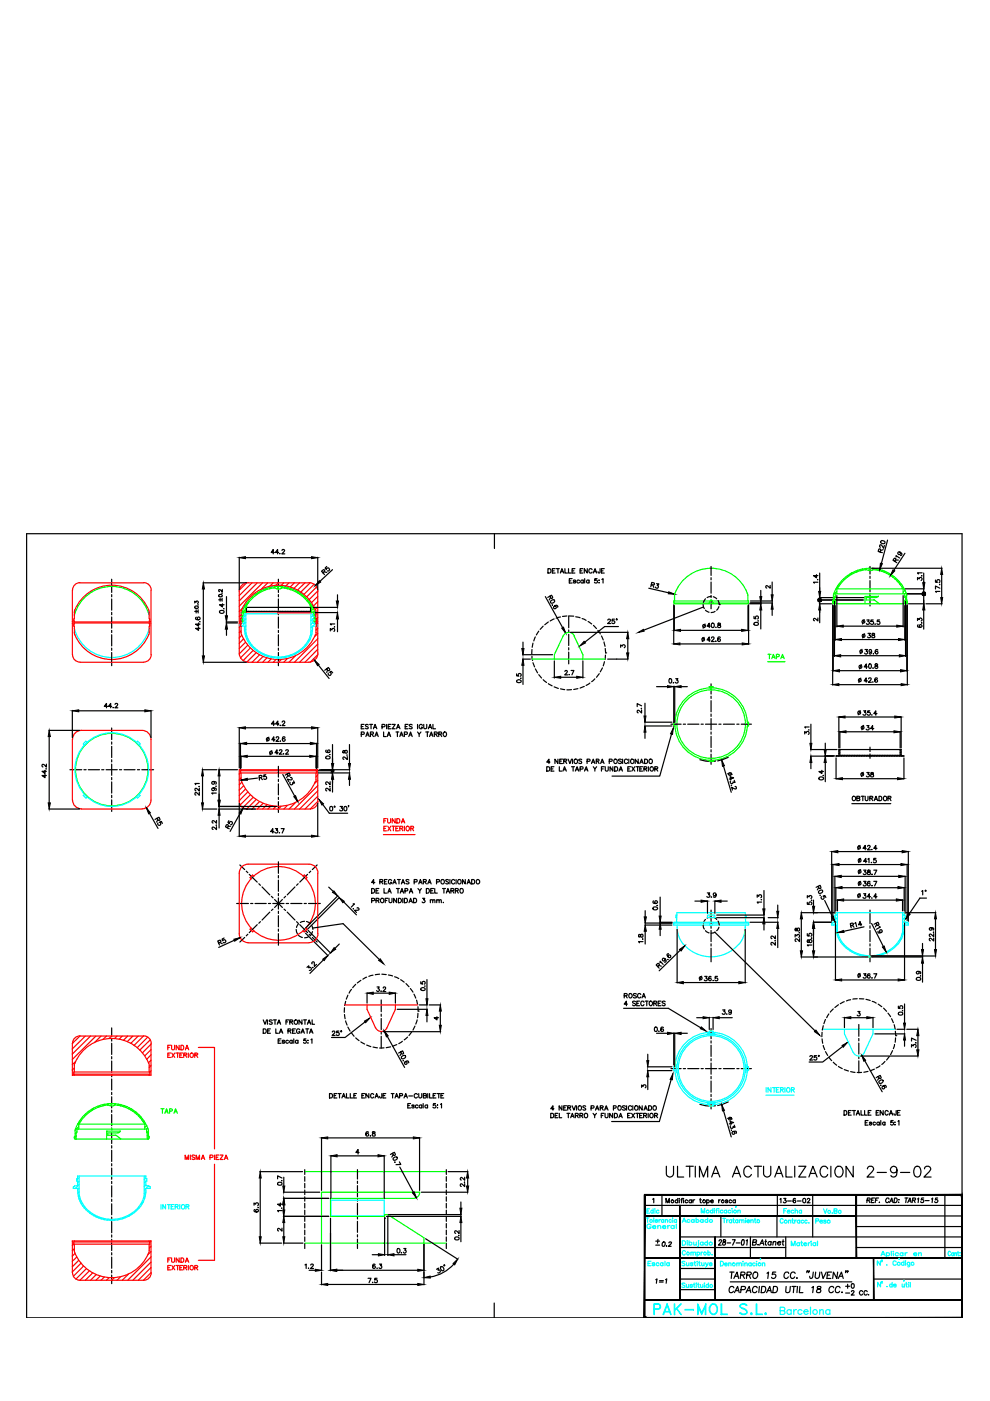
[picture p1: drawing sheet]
<svg xmlns="http://www.w3.org/2000/svg" width="210mm" height="297mm" viewBox="0 0 210 297" stroke-linecap="round" stroke-linejoin="round" font-family="sans-serif">
<!-- layer: 0 -->
<g fill="none" stroke="#000" stroke-width=".25">
<path d="M5.6 113.2h198.4v166.2h-198.4zM50.7 118.2v6.9M52 118.2h14.1M58.2 117.1h-.7l.4-.6v.9M59.1 117.1h-.7l.5-.6v.9M59.3 117.3l.1 .1M59.8 116.7a.29 .29 0 0 1 .3-.2 .29 .29 0 0 1 .2 .3l-.6 .6h.7M67.4 118.2v6.9M104.8 113.2v3.1M186.6 117.1l.1-.6-.3-.1-.2 .5 .9 .3M186.8 114.7l.4-.1 .4 .3a.42 .42 0 0 1-.5 .4 .42 .42 0 0 1-.3-.6zM187.3 116.5l-.6 .2"/>
<path d="M187.5 115.7l-.2 .5-.4-.6-.3-.1-.1 .4 .2 .1M188.2 114.5l-1.7 6.2M189.7 119l.3-.5-.3-.2-.4 .5 .8 .5M189.9 118.7h.6M190 118.1v-.3l.8 .5M190.8 117.1a.3 .3 0 0 1 .1 .4 .3 .3 0 0 1-.4 0 .3 .3 0 0 1-.1-.4 .47 .47 0 0 1 .6 .1 .47 .47 0 0 1 0 .6h-.1M191.9 117.3l-3.1 4.7M23.7 122.8v2.8M23.7 126.1v.4M23.7 127v2.4M23.7 129.8v.5M23.7 130.8v2.4"/>
<path d="M23.7 133.6v.5M23.7 134.6v2.3M23.7 137.4v.5M23.7 138.3v2.8M41.3 127.8v-.3l.3 .2a.24 .24 0 0 1 .2-.3 .24 .24 0 0 1 .3 .3 .24 .24 0 0 1-.2 .2M41.3 129.6h.6M41.6 129.3v.7M41.6 130.9h-.1a.48 .48 0 0 0 .4 .6 .48 .48 0 0 0 .5-.4l-.1-.2a.29 .29 0 0 0-.4 .1 .29 .29 0 0 0 .2 .4M42 128.2v.1M42 129.3v.7M42.1 133v.6l-.6-.4h.9M42.1 132.1v.7l-.6-.5h.9"/>
<path d="M42.4 131.8h-.1M43.1 123.6h9.1M43.1 124.9v14.2M46.4 127.2h.6M46.6 129.5a.49 .49 0 0 1 .6-.1 .49 .49 0 0 1 .3 .5 .48 .48 0 0 1-.6 .2 .48 .48 0 0 1-.3-.6zM46.7 126.8v.7M47.1 125.7l-.1 .1M47.1 126.8v.7M47.1 125v.5l-.5-.5h-.2v.3l.1 .1M47.2 128v.7l-.7-.5h1M47.5 129l-.1 .1M47.9 132.1h2.4"/>
<path d="M47.9 131.9h2.4M48 126.5v4.1M48 133.4v1.3M51.9 129.8l-.1 .1M52.1 128.8h13.9v1l.4 .1h-14.7l.4-.1zM52.3 128.9l-.2 .2M52.3 129.5l-.2 .1M52.3 128.8v.8h13.5l.1-.8M52.7 129.6l-.3 .3M53.2 129.6l-.2 .3M53.8 129.6l-.3 .3M54.3 129.6l-.2 .3"/>
<path d="M54.9 129.6l-.3 .3M55.5 129.6l-.3 .3M56 129.6l-.2 .3M56.6 129.6l-.3 .3M57.2 129.6l-.3 .3M57.7 129.6l-.2 .3M58.3 129.6l-.3 .3M58.8 129.6l-.2 .3M59 122.8v2.8M59 126.1v.4M59 127v2.4M59 129.8v.5"/>
<path d="M59 130.8v2.4M59 133.6v.5M59 134.6v2.3M59 137.4v.5M59 138.3v2.8M59.4 129.6l-.3 .3M60 129.6l-.3 .3M60.5 129.6l-.2 .3M61.1 129.6l-.3 .3M61.7 129.6l-.3 .3M62.2 129.6l-.3 .3M62.8 129.6l-.3 .3"/>
<path d="M63.3 129.6l-.3 .3M63.9 129.6l-.3 .3M64.4 129.6l-.2 .3M65 129.6l-.3 .3M65.5 129.6l-.2 .3M66 129.2l-.2 .2M66 129.8l-.2 .1M66.4 128.8h5.2M66.7 140l3.1 3.8M66.8 129.9h4.8M68.5 121.5l.3-.4-.1-.3-.5 .3 .6 .7M68.7 121.2l.6 .2"/>
<path d="M69.3 120.1l-.4 .3 .3 .3a.32 .32 0 0 1 .3-.3 .32 .32 0 0 1 .3 .4 .32 .32 0 0 1-.4 .2M70 133.8v-.5l.4 .3a.32 .32 0 0 1 .3-.4 .32 .32 0 0 1 .3 .3 .32 .32 0 0 1-.2 .4M70.5 120.8l-3.6 3.4M70.9 132.9h.1M71 132.3h-1l.2 .2M71.6 126.1v1.3M71.6 131.2v2.7M110.8 139.7h1.7M110.8 138.8h6.4M110.9 136.1v1.4M112.8 137.7l-.1 .9M112.8 139.1l.1 .9"/>
<path d="M113 136.4l-.2 .8M113.5 135l-.3 .9M114.2 133.8l-.5 .8M115.2 132.8l-.7 .6M115.6 126.5l4.3 7.7M116.2 120.6a.51 .51 0 0 1 .6 .2 .51 .51 0 0 1-.2 .7h-.4zM116.3 131.9l-.8 .6M116.6 126.4l.3 .5 .3-.2-.3-.5-.8 .5M116.7 126.7l-.3 .5M116.8 127.4l.6-.2a.44 .44 0 0 1-.1 .6 .44 .44 0 0 1-.6-.2zM117.1 121h.4M117.2 128.3h-.1"/>
<path d="M117.5 131.2l-.9 .5M117.5 128.5a.28 .28 0 0 1 .4 .2 .28 .28 0 0 1-.1 .3l-.4-.1a.47 .47 0 0 1 .3-.5 .47 .47 0 0 1 .6 .3h-.1M117.7 120.6h-.6v.9h.6M118 120.6h.6M118.3 120.6v.9M118.8 121.5l.3-.9 .4 .9M118.8 130.8l-.9 .3M118.9 121.2h.5M119.8 120.6v.9h.5M120.2 130.6l-.9 .1M120.5 120.6v.9h.6M120.6 130.6v2.5"/>
<path d="M120.6 133.6v.4M120.6 134.5v2.4M120.6 137.3v.5M120.6 138.3v2.5M120.7 130.6h.9M120.7 123.1h.3M121 134.1h12.2M121.3 122.7h-.6v.9h.6M121.3 121h.4M121.9 120.6h-.6v.9h.6M122.1 123.1l-.1-.1h-.4v.2l.5 .3-.3 .1-.2-.1M122.1 130.8l.9 .2"/>
<path d="M122.9 123.1a.3 .3 0 0 0-.5 0 .3 .3 0 0 0 0 .4 .3 .3 0 0 0 .5 0M123 121h.4M123.4 131.1l.9 .4M123.6 120.6h-.6v.9h.6M123.7 123.1a.3 .3 0 0 0-.5 0 .3 .3 0 0 0 0 .4 .3 .3 0 0 0 .5 0M123.7 123v.6M124 122.7v.9M124.5 120.6v.9l-.6-.9v.9M124.7 131.8l.7 .5M124.9 123.1a.3 .3 0 0 0-.5 0 .3 .3 0 0 0 0 .4 .3 .3 0 0 0 .5 0M124.9 123v.6M125.5 120.8a.39 .39 0 0 0-.5-.1 .39 .39 0 0 0 0 .6 .39 .39 0 0 0 .5 0"/>
<path d="M125.8 121.5l.4-.9 .3 .9M125.8 132.6l.7 .7M126 121.2h.4M126.6 122.7h-.5v.4a.33 .33 0 0 1 .5 0 .33 .33 0 0 1-.1 .5 .33 .33 0 0 1-.5-.2M126.8 133.6l.5 .8M127 123h.1M127 123.5h.1M127.2 120.6v.8l-.3 .1-.1-.3M127.5 134.8l.4 .9M127.5 121h.4M127.6 122.9l.3-.2v.9M128.1 136.1l.2 .9"/>
<path d="M128.1 120.6h-.6v.9h.6M128.3 137.5l.1 .9M128.4 138.9l-.1 .9M128.4 138.4h.1M128.8 139.7h4.4M128.9 131.5l.1-.2 .4 .1-.1 .4-.5 .4h.7M130.3 131.3h-.5v.4a.33 .33 0 0 1 .5 0 .33 .33 0 0 1-.1 .5 .33 .33 0 0 1-.5-.2M131.1 132.8h-2.9l-4.2 3.3M131.6 137.2v-.5l.4 .3a.3 .3 0 0 1 .3-.3 .3 .3 0 0 1 .3 .4l-.3 .2M133.1 135.4v3M137.6 124.7l5.5 1.3M138.1 124h.6v-.3l-.5-.2-.2 .9"/>
<path d="M138.4 124l.2 .5M139.2 123.7l.5 .1-.4 .3a.32 .32 0 0 1 .2 .6 .31 .31 0 0 1-.5-.2M142.8 128.2v8.4M143 128.4v5.3M144.2 136.5h13.2M144.3 133.6h12.9M149.1 128.2l.2 .8M149.2 128.7l-12.7 4.9M149.3 135.1l-.4 .9M149.5 132.3l-.4 .9M149.6 127l-.5 .7M149.6 129.4l.7 .4"/>
<path d="M150.6 135.7h-.7l.5-.7v1M150.6 132.8h-.7l.5-.7v1M150.8 126.4l-.9 .3M150.8 120.1v1.9M150.8 122.5v.4M150.8 123.4v2.4M150.8 126.2v.5M150.8 127.2v1.9M150.8 135.3l.1-.2h.5v.3l-.6 .6h.6M150.9 132.2l.2-.1a.45 .45 0 0 1 .3 .5 .45 .45 0 0 1-.5 .4l-.1-.4zM151.2 126.5l.7 .5M151.6 129.6l-.8 .3"/>
<path d="M151.8 135.9l-.1 .1h.1M151.8 133h.1M152.2 127.3l.3 .9M152.2 132.2v.2l.5 .1 .1 .3-.1 .2h-.5a.39 .39 0 0 1 .1-.5 .39 .39 0 0 1 .4-.1v-.2zM152.4 128.6l-.5 .8M152.5 128.2h.1M152.7 135.2v-.1a.48 .48 0 0 0-.6 .3 .48 .48 0 0 0 .3 .6 .3 .3 0 0 0 .4-.2 .3 .3 0 0 0-.3-.4 .3 .3 0 0 0-.3 .3M158.6 128.4v5.3M158.7 128.2v8.4M158.9 128h2.5M159.1 127.8h4.7M159.1 127.4h4.7"/>
<path d="M159.9 130.7v.4l.4 .1a.33 .33 0 0 1 0-.5 .33 .33 0 0 1 .5 0v.3l-.2 .2M159.9 132.1l.5-.1 .4 .2a.45 .45 0 0 1-.5 .4 .45 .45 0 0 1-.4-.5zM160.8 131.6l-.1 .1M161.3 125.2v1.3M161.3 129.3v4.1M163.3 124.1v.6l-.8-.5-.1 .3 .2 .2M163.7 123.4v2.7M163.7 129.2v1.3M173.1 121.8v.7l-.6-.5h.9M173.4 122.9h-.1M173.4 123.4h-.9l.1 .3M173.4 131v.7l-.8-.6-.1 .3 .2 .2"/>
<path d="M173.7 128h2.6M173.7 126.7h9.6M173.7 127.2h9.6M173.8 121.5v4.4M173.8 126.2v5.8M176.5 128.2v17M176.7 128.4v13.9M176.9 127.4v11.8M177.1 128.4v7.4M177.4 126.3v6.6M178.2 139h12.5M178.4 135.6h12.1"/>
<path d="M178.8 132.8h11.3M182.8 137.7l-.4 .9M183.2 131.4l-.3 .9M183.3 134.4l-.4 .9M183.4 137.7h.5l-.2 .4a.3 .3 0 0 1 .3 .3 .3 .3 0 0 1-.4 .3l-.3-.2M183.8 131.4h.5l-.3 .4a.3 .3 0 0 1 .3 .3 .3 .3 0 0 1-.3 .3l-.3-.2M184 134.3h.5l-.3 .4a.31 .31 0 0 1 .4 .2 .31 .31 0 0 1-.3 .4 .31 .31 0 0 1-.3-.3M184.5 120.1v1.6M184.5 122.2v.4M184.5 123.1v2.4M184.5 125.9v.5M184.5 126.9v1.6"/>
<path d="M184.8 138a.28 .28 0 0 1-.3 .3 .28 .28 0 0 1-.3-.3l.3-.3a.52 .52 0 0 1 .3 .5 .52 .52 0 0 1-.3 .5l-.2-.2M184.8 120.5h14.9M184.9 134.3v.3l.5 .2v.4l-.5-.1v-.3l.5-.3v-.2zM185.1 131.4h-.4l-.1 .4a.34 .34 0 0 1 .5 0 .34 .34 0 0 1 0 .5 .34 .34 0 0 1-.5-.1M185.2 138.6h.1M185.5 132.3h.1M186.1 137.8a.43 .43 0 0 0-.5 .4 .43 .43 0 0 0 .4 .4 .29 .29 0 0 0 0-.5 .29 .29 0 0 0-.4 .2M186.5 131.4h-.5v.4a.34 .34 0 0 1 .5 0 .34 .34 0 0 1-.1 .5 .34 .34 0 0 1-.5-.1M191.5 126.3v6.6M191.8 124.8h4.1M191.8 128.4v7.4M192 127.4v11.8"/>
<path d="M192.2 125.9h3.7M192.2 128.4v13.9M192.4 128.2v17M192.6 128h3.3M194.5 131.6v-.5l.4 .3a.3 .3 0 0 1 .5-.3 .3 .3 0 0 1-.1 .6M194.5 122.9v-.4l.4 .2a.31 .31 0 0 1 .5-.2 .31 .31 0 0 1-.1 .6M194.7 132.5h-.1a.48 .48 0 0 0 .3 .6 .48 .48 0 0 0 .6-.3 .3 .3 0 0 0-.2-.4 .3 .3 0 0 0-.4 .3 .3 .3 0 0 0 .3 .3M195.4 132v.1M195.4 122v.1M195.5 121.5h-1l.2 .2M195.8 121.5v11.9M196.3 128h3.4"/>
<path d="M198.3 123v.4l.4 .1a.34 .34 0 0 1 0-.5 .34 .34 0 0 1 .5 0 .34 .34 0 0 1-.1 .5M199.2 123.9v.1M199.3 125.4h-1l.2 .2M199.3 124.7l-1-.5v.7M199.7 121.8v4.9M10.4 154.9h6.5M10.4 156.2v14M15.3 150.6v5.8M16.7 150.7h14M22.8 149.8h-.7l.5-.7v1M23.7 149.8h-.7l.5-.7v1M23.7 154.3v2.5"/>
<path d="M23.7 157.3v.5M23.7 158.2v2.4M24 150h.1M24.4 149.4l.2-.3 .3 .2-.1 .3-.4 .5h.6M32 150.6v5.8M43.1 140.4h9.1M50.7 154.3v8.5M51 157.6v5.4M52 154.3h14.1M52.3 157.6h13.5M57 156.3l-.4 .9M57.6 159.1l-.4 1"/>
<path d="M58.2 153.5h-.7l.5-.6v.9M58.3 156.8h-.7l.5-.6v1M58.6 156.5l.1-.3 .4 .1v.3l-.6 .6h.7M59 159.6h-.7l.4-.6v.9M59.1 153.5h-.7l.5-.6v.9M59.2 159.2l.2-.2 .4 .1-.6 .8h.6M59.4 153.8h.1M59.5 157.1h.1M59.8 153.1l.2-.2a.28 .28 0 0 1 .3 .1 .28 .28 0 0 1 0 .4l-.5 .4h.6M60.1 159.8l.1 .1M60.4 156.4v-.1a.48 .48 0 0 0-.6 .3 .48 .48 0 0 0 .3 .6l.3-.2a.29 .29 0 0 0-.2-.4 .29 .29 0 0 0-.3 .2M60.6 159.2v-.1a.29 .29 0 0 1 .3-.1 .29 .29 0 0 1 .2 .2l-.5 .7h.6"/>
<path d="M67.1 157.6v5.4M67.4 154.3v8.5M69.2 159l-.1 .1a.42 .42 0 0 0 .4 .5 .42 .42 0 0 0 .4-.5 .28 .28 0 0 0-.4 0 .28 .28 0 0 0 .2 .5M69.2 141.8l.4 .4 .3-.2-.3-.5-.8 .6M69.4 142l-.1 .6M69.9 159.9v.1M70.5 157.9v10M70.5 142.7l-.3-.4-.3 .2a.34 .34 0 0 1 .3 .4 .34 .34 0 0 1-.4 .3 .34 .34 0 0 1-.2-.5M72.7 159.2v.4h.3a.38 .38 0 0 1 .1-.4 .38 .38 0 0 1 .5 0v.3a.31 .31 0 0 1-.4 .2 .31 .31 0 0 1-.2-.4zM74.1 157.9v4M76.6 155.7h.5l.1-.4-.6-.1v1M76.6 154.1h.4"/>
<path d="M77.2 153.6h-.6v.9h.6M77.6 156.2l.3-1 .4 1M77.7 155.8h.4M78.1 153.7l-.2-.1-.4 .1 .1 .3 .5 .3-.2 .2-.4-.1M78.4 153.6h.6M78.5 155.7l.6-.1v-.3l-.6-.1v1M78.7 153.6v.9M78.8 155.7l.4 .5M79.2 154.5l.3-.9 .4 .9M79.3 154.2h.5M79.5 156.2l.4-1 .3 1M79.6 155.8h.5"/>
<path d="M81 154.1h.5l.1-.4-.6-.1v.9M81.3 155.2v1h.6M82 153.6v.9M82.1 156.2l.3-1 .4 1M82.2 155.8h.5M82.3 154.1h.4M82.9 153.6h-.6v.9h.6M83.2 153.6h.6l-.6 .9h.6M84 155.2h.6M84.1 154.5l.3-.9 .4 .9M84.2 154.2h.5M84.3 155.2v1"/>
<path d="M84.8 156.2l.3-1 .4 1M84.9 155.8h.4M85.7 155.7h.6v-.4l-.6-.1v1M85.9 154.1h.4M86.5 153.6h-.6v.9h.6M86.7 156.2l.4-1 .3 1M86.8 155.8h.5M87.4 153.7l-.2-.1-.4 .1 .1 .3 .5 .3-.2 .2-.4-.1M88.5 155.2l.4 .5 .4-.5M88.5 153.6v.9M88.9 155.7v.5M89.5 153.8a.39 .39 0 0 0-.5-.2 .39 .39 0 0 0-.1 .6 .34 .34 0 0 0 .3 .3 .34 .34 0 0 0 .3-.3h-.2"/>
<path d="M89.8 153.6v.7l.3 .2 .3-.1 .1-.8M90.3 155.2h.6M90.6 155.2v1M90.8 154.5l.4-.9 .3 .9M90.9 154.2h.5M91.1 156.2l.4-1 .3 1M91.2 155.8h.5M91.8 153.6v.9h.5M92.1 155.7l.5-.1 .1-.3-.6-.1v1M92.4 155.7l.3 .5M93 155.7l.6-.1v-.3l-.6-.1v1M93.4 155.7l.3 .5"/>
<path d="M94.1 155.3a.38 .38 0 0 1 .5 0 .38 .38 0 0 1 .1 .5 .36 .36 0 0 1-.4 .4 .36 .36 0 0 1-.3-.4zM109.5 142.9v.4h.5a.31 .31 0 0 1-.1-.4 .31 .31 0 0 1 .5 0 .31 .31 0 0 1-.1 .5M109.6 144.3a.49 .49 0 0 1 .5-.2 .49 .49 0 0 1 .4 .5 .49 .49 0 0 1-.6 .2 .49 .49 0 0 1-.3-.5zM110.5 143.8h-.1M110.9 141.1v4M113 140.5l.3 .9M113.5 141.8l.5 .9M114.2 143l.6 .8M115.2 144.1l.7 .6M116.3 144.9l.8 .5M117.5 145.6l.9 .4M117.5 140.1v3.7"/>
<path d="M118.8 146.1l.9 .1M118.9 143.6h3.4M119.8 142.4l.1-.2 .4 .1-.6 .8h.7M120.7 143h.1M121.1 142.2h.6l-.4 .9M121.2 146.2l-1 .1M122.5 146l-.9 .2M123.6 140.1v3.7M123.9 145.5l-.9 .4M125.1 144.8l-.8 .5M126.1 143.9l-.7 .6M127.1 142.8l-.6 .8"/>
<path d="M127.7 141.6l-.4 .9M128.2 140.3l-.3 .9M136 150.2h-.1M136 150.5v.7l-.7-.6-.2 .4 .2 .1M136 149.6l-.9-.4v.6M136.7 153.9h5.8M136.7 153.1h5.8M136.8 149.1v2.7M136.8 155.2v1.3M139.2 145.6h2.3M142 143.9a.43 .43 0 0 1 .4 .5 .43 .43 0 0 1-.4 .4l-.2-.4zM142.3 153.5h2.1"/>
<path d="M142.4 155.6l-2.5 8.9h-10.1M142.8 144.7v.1M142.8 145.5v7.7M143.1 145.5v7.7M143.3 143.9h.4l-.2 .3a.32 .32 0 0 1 .2 .6 .32 .32 0 0 1-.6-.1M144.4 145.6h1.3M144.9 153.5h.4M145.8 153.5h2.4M148.6 153.5h.5M149.6 153.5h2.3M150.8 145v2.2M150.8 147.6v.5"/>
<path d="M150.8 148.5v2.4M150.8 151.4v.5M150.8 152.4v2.3M150.8 155.2v.5M150.8 156.1v2.4M150.8 159v.4M150.8 159.9v2.2M152.4 153.5h.5M153.4 153.5h2.3M156.2 153.5h.5M157.2 153.5h2.1M170.6 155.6v-.5l.4 .3a.32 .32 0 0 1 .2-.3 .32 .32 0 0 1 .4 .2 .32 .32 0 0 1-.2 .4"/>
<path d="M171.5 154.7v.1M171.5 154.1h-.9l.2 .2M171.8 158.9h5.7M171.9 153.5v4.1M175 157.6v1.3M177.9 158.9h13.2v1.3l.6 .1h-14.4l.6-.1zM177.9 145.2h13.2M177.9 158.6v-6.6h13.2v6.6M178 142.2h12.9M178.1 158.6v-3.4h12.8v3.4M178.1 158.9v1.2M178.1 159l-.2 .3"/>
<path d="M178.1 159.6l-.2 .2M182.4 150.7l-.4 .9M182.5 143.8l-.4 .9M182.6 140.9l-.4 .9M183.1 150.7h.5l-.3 .3h.1a.33 .33 0 0 1 .1 .6 .33 .33 0 0 1-.5-.1M183.1 153.8l-.4 .9M183.8 153.8h.4l-.2 .4a.31 .31 0 0 1 .2 .5 .31 .31 0 0 1-.5-.1M183.9 141.4h-.7l.5-.6v.9M183.9 144.4h-.7l.5-.7v1M184.2 143.9l.1-.2 .4 .2-.1 .3-.5 .5h.7M184.3 140.8a.48 .48 0 0 1 .5 .4 .48 .48 0 0 1-.3 .5l-.3-.2zM184.4 150.7h-.4v.4a.34 .34 0 0 1 .5 0 .34 .34 0 0 1-.1 .5 .34 .34 0 0 1-.5-.1"/>
<path d="M184.5 158.4v.9M184.5 159.9v.9M184.8 151.6h.1M185.1 144.6h.1M185.1 141.6h.1M185.3 154.5h-.7l.4-.7v1M185.6 140.8l-.1 .2 .2 .1a.31 .31 0 0 1 .4 .3 .31 .31 0 0 1-.3 .3 .31 .31 0 0 1-.3-.4l.6-.3-.1-.2zM185.9 151.3h-.6l.4-.6v.9M186 143.8l-.2-.1a.45 .45 0 0 0-.4 .5 .45 .45 0 0 0 .5 .4 .3 .3 0 0 0 0-.5 .3 .3 0 0 0-.4 .3M190.9 158.9v1.2h-12.8M191 158.9l-.1 .2M191.1 159.9l-.4 .4"/>
<path d="M191.1 159.4l-.2 .2M9.5 164.2v.7l-.6-.5h.9M9.5 163.3v.7l-.6-.5h.9M9.8 163h.1M9.8 162v.6l-.4-.4-.3-.1a.29 .29 0 0 0-.2 .2 .29 .29 0 0 0 .2 .3M10.4 171.5h6.5M14.8 163.2h2.5M17.8 163.2h.5M18.7 163.2h2.4M21.6 163.2h.4M22.5 163.2h2.4M23.7 161.1v.4"/>
<path d="M23.7 162v2.4M23.7 164.8v.5M23.7 165.8v2.3M23.7 168.6v.5M23.7 169.6v2.4M25.3 163.2h.5M26.3 163.2h2.3M29.1 163.2h.5M30.1 163.2h2.5M31 171.3l2.5 4.3M33.3 173.5l.3 .4 .3-.1-.2-.5-.8 .4M33.5 173.8l-.3 .5"/>
<path d="M33.5 174.5a.33 .33 0 0 0 .1 .4 .33 .33 0 0 0 .5-.1 .33 .33 0 0 0-.3-.5l.4-.1 .2 .4M42.2 166.7v.1M42.3 168v.6l-.8-.6-.2 .4 .2 .2M42.3 167.1v.6l-.8-.6a.29 .29 0 0 0-.2 .3 .29 .29 0 0 0 .2 .3M42.3 166.1h-1l.2 .3M42.9 163.2h3.1M42.9 171.5h3.1M42.9 164.5v5.7M45.2 167a.3 .3 0 0 1 .3 .4 .3 .3 0 0 1-.5 .2 .3 .3 0 0 1-.1-.4 .45 .45 0 0 1 .6-.2 .45 .45 0 0 1 .2 .6M45.2 165.7a.3 .3 0 0 1 .3 .4 .3 .3 0 0 1-.5 .2 .3 .3 0 0 1-.1-.5 .45 .45 0 0 1 .6-.2 .45 .45 0 0 1 .2 .6M45.8 166.7h.1M45.9 168.1h-1l.2 .3"/>
<path d="M45.9 174.9l-.1 .1M45.9 175.3v.6l-.8-.6-.1 .4 .2 .2M45.9 173.9v.6l-.8-.5-.1 .3 .2 .2M46.4 163.2h3.9M46.4 171.5h7.8M46.4 171h12.2M46.5 164.5v5.2M46.5 172.8v2.8M48.2 175.5l.2-.4-.1-.3-.3 .1-.2 .4 .8 .4M48.5 174l-.2 .4 .3 .2a.34 .34 0 0 1 .2-.4 .34 .34 0 0 1 .5 .3 .34 .34 0 0 1-.4 .3M48.9 175.2h-.5M50.7 170.3v7.1"/>
<path d="M51.1 160.3v2.5M51.5 171.3l-2.7 5M52 177.3h14.1M52.4 160.4h13.3M54.6 165l-3.5 .4M55 164.9l.5-.1v-.3h-.6l.1 .9M55.3 164.8l.3 .5M56.4 164.3h-.5v.4a.33 .33 0 0 1 .5 0 .33 .33 0 0 1 0 .5 .33 .33 0 0 1-.5-.1M58.1 176.3h-.7l.4-.6v.9M58.4 175.7h.5l-.3 .3a.32 .32 0 0 1 .2 .5 .32 .32 0 0 1-.5-.1M59 162.5v2.3M59 165.2v.5"/>
<path d="M59 166.2v2.3M59 169v.5M59 170v2.3M59.2 176.5l.1 .1M59.6 175.7h.7l-.5 .9M60 164.2l3.1 5.8M60.9 164.1l.4 .5 .2-.2-.2-.5-.8 .4M61.1 164.4l-.3 .5M61.6 164.8a.28 .28 0 0 1 .3 .2 .28 .28 0 0 1-.1 .4l-.9-.2 .3 .5M62.2 165.6l.3 .4-.5-.1a.32 .32 0 0 1-.1 .5 .32 .32 0 0 1-.4-.1 .32 .32 0 0 1 0-.4M67 160.3v2.5M67.4 170.3v7.1"/>
<path d="M67.5 163.4h3.1M67.5 163.9h6.7M67.7 163.2h6.5M68.4 170.6l1.4 1.8h3.9M69.1 160.4l.5-.1 .4 .3a.45 .45 0 0 1-.5 .3 .45 .45 0 0 1-.4-.5zM69.9 166.7v.1M70 167.1v.6l-.4-.4-.4-.2a.29 .29 0 0 0-.1 .3 .29 .29 0 0 0 .2 .3M70 165.7v.7l-.6-.6-.3 .1v.3l.2 .1M70 171h.2a.45 .45 0 0 1 .3 .5 .45 .45 0 0 1-.5 .4l-.1-.4zM72.1 171h.5l-.2 .3a.31 .31 0 0 1 .3 .4 .31 .31 0 0 1-.5 .2l-.2-.2M73 171.2l.2-.2a.45 .45 0 0 1 .3 .5 .45 .45 0 0 1-.4 .4zM73.6 160.1h-.1"/>
<path d="M73.6 160.4v.6l-.7-.5-.2 .3 .2 .2M73.9 170.8l-.1 .3M74.1 165.2v1.3M115.9 162.6a.51 .51 0 0 1 .6 .2 .51 .51 0 0 1-.1 .6l-.5 .1zM116.6 161.6h-.7l.5-.6v.9M116.9 163h.3M117.4 162.6h-.5v.9h.5M118.3 161v.9l-.6-.9v.9M118.6 162.6v.9h.5M118.7 161.4h.3M119.3 161h-.6v.9h.6M119.4 163.5l.3-.9 .4 .9"/>
<path d="M119.5 163.2h.4M119.5 161.4l.6-.1 .1-.2-.3-.1h-.4v.9M119.8 161.4l.4 .5M120.5 161l.3 .9 .4-.9M121.2 162.6h.6M121.4 161v.9M121.5 162.6v.9M122 163.5l.4-.9 .3 .9M122.1 163.2h.5M123 163.1l.5-.1 .1-.4h-.6v.9M123.3 161.1l-.2-.1-.4 .1 .6 .5-.2 .3-.4-.1M123.9 163.5l.4-.9 .3 .9"/>
<path d="M124.1 163.2h.4M124.5 161.4h.5l.1-.4h-.6v.9M125.4 161.9l.4-.9 .3 .9M125.5 161.6h.5M125.8 162.6l.3 .4 .4-.4M126.1 163v.5M126.4 161.4l.5-.1 .1-.3h-.6v.9M126.7 161.4l.3 .5M127.4 161.9l.3-.9 .4 .9M127.5 161.6h.4M127.5 163h.4M128.1 162.6h-.6v.9"/>
<path d="M128.3 162.6v.6l.3 .3 .3-.1 .1-.8M129.2 161.4h.5l.1-.4h-.6v.9M129.9 162.6v.9l-.6-.9v.9M130.3 162.6a.51 .51 0 0 1 .6 .2 .51 .51 0 0 1-.1 .6l-.5 .1zM131.2 163.5l.4-.9 .4 .9M131.4 163.2h.4M131.8 161.1l-.3-.1-.4 .1 .7 .5-.3 .3-.4-.1M132 161v.9M133.1 161.2a.35 .35 0 0 0-.4-.3 .35 .35 0 0 0-.3 .4v.2a.35 .35 0 0 0 .3 .4 .35 .35 0 0 0 .4-.2M133.1 163h.3M133.3 161v.9M133.7 162.6h-.6v.9h.6"/>
<path d="M134 162.6l.6 .9M134.6 162.6l-.6 .9M134.8 162.6h.7M135.2 162.6v.9M135.3 161v.9l-.6-.9v.9M135.7 161.9l.3-.9 .4 .9M135.7 163h.3M135.8 161.6h.4M136.2 162.6h-.5v.9h.5M136.5 163h.5l.1-.4h-.6v.9M136.7 161a.51 .51 0 0 1 .5 .1 .51 .51 0 0 1 0 .7l-.5 .1zM136.8 163l.3 .5"/>
<path d="M137.5 162.6v.9M138.8 163h.6v-.4h-.6v.9M139.1 163l.4 .5M148.4 161.1l2.4 .4M151.7 161.4h-.5M153.4 162.4l1.6 5.6M154.3 164l1 .2M154.4 160.6l-2.2 .7M154.6 165.2l.9-.3-.7-.2 .2 .6M155.1 166.5v.1M155.7 165.4l.1 .5-.4-.1a.33 .33 0 0 1-.4 .3 .33 .33 0 0 1-.1-.5M155.8 166.8h.3v.2l-.2 .3-.8-.4 .2 .6"/>
<path d="M171.8 160.3h5.1M171.9 161.7v1.3M173.7 164.8a.5 .5 0 0 1 .6-.1 .5 .5 0 0 1 .3 .5 .5 .5 0 0 1-.6 .2 .5 .5 0 0 1-.3-.6zM174.3 163.3v.7l-.7-.4h1M174.6 164.4h-.1M174.9 160.2h2M175 161.7v4M177.3 160.7v4.4h14.4v-4.4M177.4 160.2l-.1 .1M178.1 160.1l-.2 .2M178.6 160.1l-.2 .2M179.1 160.1l-.2 .2"/>
<path d="M179.6 160.1l-.1 .2M180.2 160.1l-.2 .2M180.6 170.4h8.3M180.7 160.1l-.2 .2M181.2 160.1l-.1 .2M181.7 169.2h.5l.1-.2-.2-.2h-.4v1l.6-.1v-.2l-.2-.3M181.8 160.1l-.2 .2M182.3 160.1l-.2 .2M182.3 179.2l-.4 .9M182.6 168.8h.6M182.9 160.1l-.3 .2M182.9 168.8v1"/>
<path d="M183 163.7l-.4 .9M183.4 160.1l-.2 .2M183.4 168.8v.7l.3 .3 .3-.2v-.8M183.7 179.9h-.7l.4-.7v1M183.8 163.8h.5l-.3 .3a.3 .3 0 0 1 .3 .3 .3 .3 0 0 1-.3 .3l-.3-.2M183.9 160.1l-.2 .2M184 179.5v-.1a.29 .29 0 0 1 .3-.2 .29 .29 0 0 1 .2 .3l-.6 .7h.6M184.4 169.2h.6l.1-.2-.7-.2v1M184.5 160.1l-.3 .2M184.7 163.8v.3l.4 .1 .1 .2-.1 .3h-.4a.4 .4 0 0 1 0-.5 .4 .4 0 0 1 .4-.1v-.3zM184.7 169.2l.4 .6M185 160.1l-.2 .2"/>
<path d="M185.3 169.8l.4-1 .4 1M185.5 169.5h.4M185.5 160.1l-.2 .2M185.9 179.9h-.6l.4-.7v1M186.1 160.1l-.2 .2M186.4 168.8a.5 .5 0 0 1 .5 .3 .5 .5 0 0 1-.1 .6l-.4 .1zM186.6 160.1l-.2 .2M187.1 160.1l-.2 .2M187.6 160.1l-.1 .2M188.2 160.1l-.2 .2M188.3 169.2h.5l.1-.2-.2-.2h-.4v1M188.6 169.2l.3 .6"/>
<path d="M188.7 160.1l-.2 .2M189.2 160.1l-.1 .2M189.8 160.1l-.2 .2M190.3 160.1l-.2 .2M191.3 160.2l-.1 .1M46.3 199.9l.5-.3-.1-.3-.5 .2 .3 .9M46.6 199.8l.5 .3M47.5 198.9l-.4 .2 .1 .4a.33 .33 0 0 1 .4-.3 .33 .33 0 0 1 .2 .5 .33 .33 0 0 1-.5 .1M50.2 191.6h2.5M50.9 183.4l1 1M50.9 198.8l-4.5 2.1M51.9 198.8l-1 .9"/>
<path d="M52.2 184.7l.3 .3M52.5 198.1l-.3 .3M52.8 185.4l1.7 1.6M53.1 191.6h.5M54.1 191.6h2.3M54.5 196l-1.7 1.7M54.9 187.4l.3 .3M55.2 195.4l-.3 .3M55.6 188l1.6 1.7M56.9 191.6h.5M57.2 193.4l-1.6 1.7M57.5 190l.4 .4"/>
<path d="M57.8 191.6h2.4M57.9 192.7l-.4 .3M58.2 190.7l1.7 1.7M59 182.7v2.5M59 185.6v.5M59 186.6v2.4M59 189.4v.5M59 190.4v2.3M59 193.2v.5M59 194.1v2.4M59 197v.4M59 198v2.4"/>
<path d="M59.9 190.7l-1.7 1.7M60.2 192.7l.4 .3M60.6 190l-.4 .4M60.7 191.6h.5M60.9 193.4l1.6 1.7M61.7 191.6h2.3M62.5 188l-1.6 1.7M62.8 197.1l.2 .9M62.9 195.4l.3 .3M63.2 187.4l-.3 .3M63.3 195.8l-.4 .8M63.3 198.3l.8 .5"/>
<path d="M63.6 196l1.6 1.7M64.5 191.6h.5M64.6 195.3l-.9 .3M64.8 197.9l4.8 4.7M65 195.4l.8 .4M65.2 185.4l-1.6 1.6M65.3 197.3l4.8 4.8M65.4 198.6l-.8 .2M65.4 191.6h2.5M65.5 198.1l.4 .3M65.9 184.7l-.4 .3M66.1 196.2l.3 .9"/>
<path d="M66.2 198.8l1 .9M66.3 197.5l-.5 .8M66.3 196.8l6.4-1 7.7 7.7M67.2 183.4l-1 1M69.7 188.1l1 .9M71.6 189.9l-6.8 6.9M72 190.2l-6.9 6.9M72.9 191.2l2.7 2.8M74.9 191.6h.3l-.7 .7M74.9 192.7h.1M75.7 192.5l.2-.1 .2 .2-.1 .4h-.8l.4 .5M78.8 191l.5-.1 .1-.4h-.6v.9"/>
<path d="M78.8 188.4a.51 .51 0 0 1 .6 .5 .51 .51 0 0 1-.6 .5zM79.5 187.1h-.7l.4-.6v.9M79.7 190.9h.5l.2-.2-.1-.2h-.6v.9M79.7 188.8h.4M80.1 190.9l.3 .5M80.3 188.4h-.6v1h.6M80.5 186.9h.6v-.3l-.6-.1v.9M80.9 186.9l.3 .5M81.4 188.4v1h.6M81.5 186.9h.3M81.7 190.9h.3M82.1 186.5h-.6v.9h.6"/>
<path d="M82.2 189.4l.4-1 .3 1M82.3 190.5h-.6v.9M82.4 189h.4M82.5 190.5v.6l.2 .3 .4-.1v-.8M83 186.7a.35 .35 0 0 0-.4-.2 .35 .35 0 0 0-.2 .3v.3a.34 .34 0 0 0 .3 .3 .34 .34 0 0 0 .3-.3h-.2M83.3 187.4l.4-.9 .3 .9M83.4 187.1h.5M84 188.4h.7M84.1 190.5v.9l-.6-.9v.9M84.3 186.5h.6M84.4 188.4v1M84.5 190.5a.5 .5 0 0 1 .6 .2 .5 .5 0 0 1-.2 .6l-.4 .1z"/>
<path d="M84.6 186.5v.9M84.9 189.4l.3-1 .4 1M85 189h.4M85.1 187.4l.3-.9 .4 .9M85.2 187.1h.5M85.4 190.5v.9M85.7 190.5h.4a.5 .5 0 0 1 .3 .4 .5 .5 0 0 1-.3 .5h-.4zM85.9 188.9l.5-.1v-.3l-.5-.1v1M86.7 191.4l.4-.9 .3 .9M86.7 186.6l-.2-.1-.4 .1 .1 .3 .5 .3-.2 .2-.4-.1M86.8 189.4l.3-1 .4 1M86.8 191.1h.5"/>
<path d="M86.9 189h.5M87.7 190.5h.3a.5 .5 0 0 1 .3 .4 .5 .5 0 0 1-.3 .5h-.3zM87.8 187l.6-.1v-.3l-.6-.1v.9M88.6 188.4l.4 .4 .3-.4M88.8 187.4l.3-.9 .4 .9M88.9 187.1h.4M89 188.8v.6M89.6 190.5h.5l-.3 .3a.31 .31 0 0 1 .2 .5 .31 .31 0 0 1-.5-.1M89.8 186.9h.5l.1-.3-.6-.1v.9M90.1 186.9l.3 .5M90.4 188.4a.51 .51 0 0 1 .6 .5 .51 .51 0 0 1-.6 .5zM90.7 187.4l.4-.9 .3 .9"/>
<path d="M90.9 187.1h.4M91.2 191l.3-.2h.2l.1 .6M91.2 190.8v.6M91.3 188.8h.4M91.8 191l.2-.2h.2v.6M91.9 188.4h-.6v1h.6M92.2 188.4v1h.5M92.6 187l.5-.1v-.3l-.5-.1v.9M92.6 191l.2-.2h.3v.6M92.6 190.8v.6M93.1 191l.2-.2h.2l.1 .6M93.8 188.4h.7"/>
<path d="M94 191.3h.1M94.1 188.4v1M94.6 189.4l.4-1 .3 1M94.8 189h.4M95.1 186.6l-.2-.1-.4 .1 .6 .6-.2 .2-.4-.1M95.4 186.5v.9M95.6 188.8h.6v-.3l-.6-.1v1M95.9 188.8l.3 .6M96.4 186.7a.35 .35 0 0 0-.4-.2 .35 .35 0 0 0-.3 .3v.3a.35 .35 0 0 0 .3 .3 .35 .35 0 0 0 .4-.2M96.5 188.8h.6v-.3l-.6-.1v1M96.7 186.5v.9M96.9 188.8l.3 .6"/>
<path d="M97.6 188.5a.44 .44 0 0 1 .6 .3 .44 .44 0 0 1-.5 .5l-.2-.3zM98.7 186.5v.9l-.6-.9v.9M99 187.4l.4-.9 .4 .9M99.2 187.1h.4M100 186.5h.3a.5 .5 0 0 1 .4 .4 .5 .5 0 0 1-.4 .5h-.3zM135.4 198.2v.4l.2 .1 .3-.6h.3l.1 .5-.4 .1-.1-.5zM136.3 199.1h-.1M136.3 199.6h-.9l.2 .3M136.8 195.7h5.7M136.8 196.1h5.7M136.8 193.1v1.3M136.8 197.4v2.8"/>
<path d="M138.5 192.4l.5-.1 .4 .2a.47 .47 0 0 1-.5 .4 .47 .47 0 0 1-.4-.5zM138.6 191l-.1 .1a.48 .48 0 0 0 .3 .5 .48 .48 0 0 0 .6-.3l-.3-.3a.3 .3 0 0 0-.3 .2 .3 .3 0 0 0 .3 .4M139.3 191.9v.1M139.9 195.5h2.6M140 190.2v4M140 197v1.4M143.6 197.1v11.3M147.3 191.1h1.3M149.1 196.1l.2 .9M149.6 194.9l-.5 .8M149.6 197.3l.7 .5M150 189.3h.5l-.3 .4a.28 .28 0 0 1 .3 .2 .28 .28 0 0 1-.2 .3l-.4-.1"/>
<path d="M150 191v2.6M150.8 194.4l-.9 .2M150.8 193v2.8M150.8 196.3v.5M150.8 197.3v2.3M150.8 190.2h.1M151.2 194.5l.7 .4M151.6 197.7l21.2 20.9M151.6 191v2.6M151.6 197.6l-.8 .3M151.8 189.7a.3 .3 0 0 1-.4 .2 .3 .3 0 0 1-.2-.4 .3 .3 0 0 1 .5-.1 .47 .47 0 0 1 .2 .5 .47 .47 0 0 1-.6 .3v-.1M151.9 194.6h10.1"/>
<path d="M151.9 194h10.1M152.2 195.3l.3 .8M152.4 196.6l-.5 .7M152.9 191.1h1.3M158 197.1v11.3M159 195.5h6M160.5 190.2v-.5l.4 .3a.3 .3 0 0 1 .3-.3 .3 .3 0 0 1 .3 .3l-.2 .3M161.4 190.7v.1M161.5 191.3h-1l.2 .2M162 188.8v3.9M162 195.9v1.3M162.9 194.6h2.1"/>
<path d="M164.4 199.4l-.1 .1M164.4 199.8v.6l-.4-.5-.4-.1-.1 .4 .2 .2M164.4 198.4v.7l-.4-.5-.4-.1-.1 .3 .2 .2M164.9 191.9v1.3M164.9 196.9v4M168.6 198.7v-.5l.4 .2a.31 .31 0 0 1 .4-.2 .31 .31 0 0 1 .1 .5l-.2 .1M168.6 196.9v.4l.2 .1 .4-.6a.29 .29 0 0 1 .3 .3 .29 .29 0 0 1-.4 .2l-.2-.4zM169.5 197.7l-.1 .1M169.5 199v.6l-.4-.4-.3-.1-.2 .3 .2 .2M169.9 193.5h6.9M169.9 194.8v6.8M171.2 198v.4l.4 .1a.33 .33 0 0 1 0-.5 .33 .33 0 0 1 .5 0 .33 .33 0 0 1-.2 .5"/>
<path d="M171.2 191.3v.4l.4 .1a.31 .31 0 0 1 0-.5 .31 .31 0 0 1 .5 .1 .31 .31 0 0 1-.2 .4M171.2 190.4v-.5l.3 .3a.32 .32 0 0 1 .6-.2 .31 .31 0 0 1-.2 .5M171.2 199.3l.1 .5h.2l.3-.6 .3 .1v.3l-.3 .3-.3-.6zM172.1 198.8v.1h-.1M172.1 190.8l-.1 .1M172.4 195.5h3.8M172.5 190.8v1.4M172.5 196.9v4.7M173.5 187.9l.3 .5 .2-.1-.1-.6-.9 .4M173.6 188.2l-.3 .5M173.6 188.9l.7-.2a.42 .42 0 0 1-.2 .6 .42 .42 0 0 1-.6-.2zM173.9 189.8v.1"/>
<path d="M174.2 190.1a.35 .35 0 0 0 .1 .5 .35 .35 0 0 0 .5-.2 .35 .35 0 0 0-.3-.4l.4-.1 .2 .4M174.9 190.9l2.2 4.6M176.3 180.5v14.8M176.6 183.2v12M177 185.8v7.8M177.1 195.7v12.2M177.2 188.1v5M177.6 190.8v2.3M177.6 180.6h13.7M177.9 183.3h13.1M178.4 185.8h12.2M178.5 188.2h11.9"/>
<path d="M178.9 190.8h11.1M180.4 196.3l.5-.2v-.3l-.2-.1-.4 .1 .2 .9M180.7 196.2l.4 .4M181.2 195.8l.2-.2 .2 .9M182.3 189.4l-.4 .9M182.5 186.9l-.5 .8M182.5 184.4l-.5 .9M182.5 182l-.5 .9M182.7 195.9l-.7 .2 .3-.7 .3 .9M183.1 189.5h.5l-.3 .4h.1a.33 .33 0 0 1 .1 .5 .33 .33 0 0 1-.5-.2M183.1 186.9h.5l-.3 .3h.2a.33 .33 0 0 1 0 .6 .33 .33 0 0 1-.5-.2M183.1 184.5h.5l-.3 .4h.3a.33 .33 0 0 1-.1 .5 .33 .33 0 0 1-.5-.1"/>
<path d="M183.2 196.5l-5.6 1.2M183.8 182.6h-.7l.5-.6v.9M184 184.5v.3l.5 .3a.29 .29 0 0 1-.3 .3 .29 .29 0 0 1-.2-.4l.5-.2v-.2zM184 182.2l.2-.2v.9M184.5 187l-.1-.1a.48 .48 0 0 0-.5 .4 .48 .48 0 0 0 .3 .5 .3 .3 0 0 0 .3-.3 .3 .3 0 0 0-.3-.3 .3 .3 0 0 0-.3 .3M184.5 193v2.8M184.5 196.3v.5M184.5 197.3v2.3M184.6 190.1h-.7l.4-.6v1M184.8 182.8v.1M184.8 195.8l3.1 6M184.8 190.4h.1"/>
<path d="M184.8 180.1h.1M184.9 187.7v.1M184.9 185.3v.1M185.3 186.9h.6l-.5 .9M185.3 184.5h.6l-.5 .9M185.7 182h-.4l-.1 .4a.34 .34 0 0 1 .5 0 .34 .34 0 0 1 0 .5 .34 .34 0 0 1-.5-.1M185.7 195.7l.3 .5 .4-.2-.2-.5-.9 .5M185.9 196l-.3 .5M185.9 190.1h-.6l.4-.6v1M186.2 197.4v.1a.45 .45 0 0 0 .5 .3 .45 .45 0 0 0 .3-.5 .29 .29 0 0 0-.3-.1 .29 .29 0 0 0-.2 .3 .29 .29 0 0 0 .4 .2M186.4 196.5l.3 .1-.9 .4M191.4 190.8v2.3"/>
<path d="M191.7 188.1v5M191.8 195.7v12.2M191.9 185.8v7.8M192.1 193.5h6.3M192.3 183.2v12M192.6 180.5v14.8M195.4 189l.2-.2v.9M196.4 190.4h-1.4l-2.2 3.3M197.3 196.7a.28 .28 0 0 1 .3 .4 .28 .28 0 0 1-.5 .1 .28 .28 0 0 1 .1-.5l.7 .1-.1 .4M197.9 197.6v.1M198 198.9v.6l-.8-.6a.29 .29 0 0 0-.2 .3 .29 .29 0 0 0 .2 .3M198 198v.6l-.8-.6-.2 .4 .2 .1"/>
<path d="M198.3 194.8v6.5M23.7 217.9v1.9M55.8 216.2l.4 1 .3-1M55.8 218.1h.3a.5 .5 0 0 1 .4 .5 .5 .5 0 0 1-.4 .5h-.3zM56.7 216.2v1M56.7 218.6h.4M57.3 218.1h-.6v1h.6M57.7 216.4l-.2-.2-.4 .2 .1 .2 .5 .3-.1 .2-.5-.1M58 216.2h.6M58.3 216.2v1M58.5 218.1v1h.5M58.8 217.2l.4-1 .3 1"/>
<path d="M58.9 216.8h.5M59.2 219.1l.4-1 .4 1M59.4 218.8h.4M60.6 216.7h.4M61.1 218.6l.5-.1 .1-.2-.2-.2h-.4v1M61.2 216.2h-.6v1M61.4 218.6l.3 .5M61.4 216.7l.6-.1 .1-.2-.2-.2h-.5v1M61.7 216.7l.4 .5M62 218.6h.4M62.6 218.1h-.6v1h.6M63.6 218.4l-.3-.3a.45 .45 0 0 0-.4 .5 .45 .45 0 0 0 .5 .4l.2-.3h-.3"/>
<path d="M63.8 219.1l.4-1 .3 1M63.9 218.8h.5M64 216.2v1l-.6-1v1M64.4 216.2h.6M64.7 216.2v1M64.8 218.1h.7M65.1 205.1l.4-.3v.4a.31 .31 0 0 1 .5 .2 .31 .31 0 0 1-.4 .3M65.1 218.1v1M65.2 217.2l.3-1 .4 1M65.3 216.8h.5M65.6 219.1l.4-1 .4 1M65.8 218.8h.4"/>
<path d="M66.2 216.2v1h.5M66.2 204.3l-.1-.1 .2-.2h.3v.9l.5-.4M66.3 205.1h.1M68.6 203.5l-2.9 2.9M70.5 218.8l.1-.2 .4 .2-.6 .7h.6M71.9 218.6h-.5l-.1 .4a.34 .34 0 0 1 .6 0 .34 .34 0 0 1-.1 .5 .34 .34 0 0 1-.5-.1M71.9 200.2l-.9 .9M73 213.7v.9M73 215.1l.2 .9M73.3 216.5l.3 .8M73.3 212.3l-.2 .9M73.8 211l-.4 .8"/>
<path d="M73.8 217.8l.4 .8M74.5 209.8l-.5 .8M74.5 219l.6 .7M75.4 208.7l-.6 .7M76.5 207.9l-.8 .5M77.4 216.7l-4.2 3.3h-2.9M77.7 207.2l-.8 .4M77.8 210.5v2.2M79.1 206.8l-.9 .2M79.1 210.6h3.4M79.9 209.3h.5l-.2 .3a.3 .3 0 0 1 .2 .5 .3 .3 0 0 1-.5-.1M80.5 206.5l-.9 .2"/>
<path d="M80.8 210.1h.1M80.8 212v2.5M80.8 215v.5M80.8 215.9v2.4M80.8 218.8v.4M80.8 219.7v2.5M81 206.5l.9 .1M81.2 218.7h12.2M81.3 209.5l.1-.2 .4 .1-.6 .8h.6M81.5 218.6l4.3 7.7M82.4 206.7l.8 .2M83.7 207.1l.9 .4"/>
<path d="M83.8 210.5v2.2M84.2 214h6.4M84.9 207.7l.8 .5M86.1 208.5l.6 .7M86.4 219.9l-.7 .6M87 209.6l.6 .8M87.3 218.8l-.6 .7M87.8 210.8l.4 .8M88 217.6l-.4 .8M88.3 212l.2 1M88.4 216.2l-.2 .9M88.6 214.8l-.1 1"/>
<path d="M88.6 213.4l.1 1M88.7 214.4h.1M88.9 213.1h1.7M89.2 208.2v.4h.4a.31 .31 0 0 1 0-.5 .31 .31 0 0 1 .5 .1 .31 .31 0 0 1-.1 .5M89.3 209.6l.5-.2 .3 .3a.45 .45 0 0 1-.5 .3 .45 .45 0 0 1-.3-.4zM90.1 209v.1M90.5 207.7v4.1M90.5 215.3v1.4M91 213.1h2.4M92.6 215.6v.6l-.6-.4h1M93.4 214.4v3M132.2 213.8h9.5l6.9 4.1"/>
<path d="M132.3 211.1h.6v-.4h-.6v.9M132.7 211.1l.3 .5M133 212.9h-.7l.5-.6v.9M134.8 212.4l-.3-.1-.4 .1 .1 .2 .6 .3-.3 .3-.4-.1M134.9 210.8l-.2-.1-.4 .1 .1 .2 .5 .3-.2 .3-.4-.1M135 212.7h.4M135.6 212.3h-.6v.9h.6M135.9 210.9a.39 .39 0 0 0-.6-.2 .39 .39 0 0 0-.1 .5 .35 .35 0 0 0 .3 .4 .35 .35 0 0 0 .4-.2M136.1 211.6l.4-.9 .3 .9M136.3 211.3h.4M136.5 212.5v-.1a.44 .44 0 0 0-.7 .3 .44 .44 0 0 0 .6 .5l.1-.2M136.8 212.3h.6"/>
<path d="M137.1 212.3v.9M137.7 212.4a.44 .44 0 0 1 .7 .3 .44 .44 0 0 1-.6 .5l-.2-.3zM138.6 212.7h.6v-.4h-.6v.9M138.9 217.8a.43 .43 0 0 1 .5 .4 .43 .43 0 0 1-.5 .5l-.2-.4zM138.9 212.7l.3 .5M139.2 219.1h2.3M139.4 204.9l.4-.4-.2-.2-.5 .3 .7 .7M139.5 212.7h.4M139.6 204.7l.6 .2M139.7 218.6l.1 .1M139.9 204.1l.1-.3 .6 .7M140.1 212.3h-.6v.9h.6"/>
<path d="M140.6 217.9v-.1a.43 .43 0 0 0-.5 .4 .43 .43 0 0 0 .5 .5l.1-.3a.3 .3 0 0 0-.3-.3 .3 .3 0 0 0-.3 .3M140.9 203.2a.3 .3 0 0 1 0 .5 .3 .3 0 0 1-.5-.2 .3 .3 0 0 1 .4-.3l.4 .4v.3l-.3 .1M141 212.4l-.2-.1-.4 .1v.2l.6 .3-.1 .3h-.3l-.2-.1M141.6 203.4h.1M141.7 202.2a.42 .42 0 0 0-.1 .6 .42 .42 0 0 0 .6 0 .29 .29 0 0 0-.3-.3 .29 .29 0 0 0-.2 .4M142.8 219v6.8M143.1 219v7.2M144.4 219.1h1.3M144.9 208.3h11.7M145.2 200.5l-5.4 5.3M147.7 215.8h1.4M148.8 207l-.4 .9"/>
<path d="M149.4 207h.5l-.2 .4a.31 .31 0 0 1 .2 .4 .31 .31 0 0 1-.5 .1l-.1-.1M150.4 215.7v2.6M150.8 207.1l-.2-.1a.48 .48 0 0 0-.4 .5 .48 .48 0 0 0 .4 .4 .29 .29 0 0 0 .2-.3 .29 .29 0 0 0-.3-.2 .29 .29 0 0 0-.3 .2M150.8 200.1v.5M150.8 201v2.9M150.8 218.1v2.1M151.2 207.9h.1M151.2 215.7v2.6M152.1 207h-.4l-.1 .4a.33 .33 0 0 1 .5 0 .33 .33 0 0 1 0 .5 .33 .33 0 0 1-.5-.1M152.5 215.8h2.8M153.2 214.1h.5l-.2 .4a.31 .31 0 0 1 .3 .3 .31 .31 0 0 1-.5 .3l-.2-.2M154.1 215h.1"/>
<path d="M155.1 214.4a.3 .3 0 0 1-.3 .3 .3 .3 0 0 1-.3-.3l.2-.3a.45 .45 0 0 1 .4 .5 .45 .45 0 0 1-.5 .4l-.1-.1M169.9 202.9h14.2M172.1 200.4h-.9l.1 .2M174.3 218.9v.9M174.6 217.5l-.3 .9M175 216.2l-.3 .8M175.7 215l-.4 .8M176.7 213.9l-.7 .7M177.8 213l-.8 .6M178.4 207.8h12M179 212.4l-.8 .4M179 215.7v2.2"/>
<path d="M180.4 212l-.9 .2M180.4 215.8h3.4M181.8 211.8h-1M181.9 214.5h.4l-.2 .3a.32 .32 0 0 1 .2 .5 .32 .32 0 0 1-.5-.1M182.1 217.2v2.5M182.2 211.8h.9M182.3 206.4l-.3 .9M183.1 206.5h.5l-.3 .3h.2a.33 .33 0 0 1 .1 .5 .33 .33 0 0 1-.6-.1M183.6 211.9l.9 .2M184.5 206.6l-.1-.1a.43 .43 0 0 0-.5 .4 .43 .43 0 0 0 .5 .4 .3 .3 0 0 0 0-.5 .3 .3 0 0 0-.5 .3M184.5 200.1v.5M184.5 201v2.9"/>
<path d="M184.8 202.7h13.6M184.8 202.9h10.9M184.9 207.3h.1M184.9 212.3l.9 .4M185.1 215.7v2.2M185.3 206.5h.6l-.5 .9M185.5 219.2h6.4M186.2 212.9l.8 .5M187.3 213.7l.7 .7M188.3 214.8l.5 .8M189 216l.4 .8M189.6 217.3l.2 .9"/>
<path d="M189.8 218.7l.1 .9M189.9 219.6h.1M190.2 218.2h1.7M190.5 213.3v.5h.4a.34 .34 0 0 1-.1-.5 .34 .34 0 0 1 .6 .1 .34 .34 0 0 1-.2 .5M190.5 214.7a.47 .47 0 0 1 .6-.2 .47 .47 0 0 1 .3 .6 .47 .47 0 0 1-.6 .2 .47 .47 0 0 1-.3-.6zM191.4 214.2l-.1 .1M191.8 212.9v4M192.2 218.2h2.5M194.3 207.4a.42 .42 0 0 1 .6-.2 .42 .42 0 0 1 .1 .6h-.5zM194.6 206a.28 .28 0 0 1 .2 .3 .28 .28 0 0 1-.4 .1 .28 .28 0 0 1 0-.4l.8 .1-.1 .4M194.6 219.6v3M195.2 206.9h-.1"/>
<path d="M195.6 200v1.3M195.6 204.2v4M23.7 220.3v.4M23.7 221.2v2.4M23.7 224v.5M23.7 225v2.3M23.7 227.8v.5M23.7 228.8v2.3M23.7 231.6v.5M23.7 232.5v2.4M23.7 235.4v.4M23.7 236.3v2.4"/>
<path d="M23.7 239.1v.5M59 220.7h.4M59.6 220.3h-.6v.9h.6M60.3 220.7l-.1-.1-.4 .1 .5 .2v.2h-.5M61.1 220.7a.31 .31 0 0 0-.4-.1 .31 .31 0 0 0 0 .5 .31 .31 0 0 0 .4 0M61.9 220.7v-.1a.32 .32 0 0 0-.5 .2 .32 .32 0 0 0 .3 .4l.2-.1M61.9 220.6v.6M62.3 220.3v.9M63.2 220.7a.31 .31 0 0 0-.5-.1 .31 .31 0 0 0 0 .5 .31 .31 0 0 0 .5 0M63.2 220.6v.6M64.9 220.3h-.5v.3a.32 .32 0 0 1 .5 0 .32 .32 0 0 1-.1 .5 .32 .32 0 0 1-.4-.1M65.3 220.6h.1"/>
<path d="M65.3 221.1h.1M65.9 220.4l.2-.1v.9M75.4 220l.7 .6M76.5 220.9l.8 .5M77.7 221.6l.9 .3M79 240v.2l.5 .3v.3h-.5l.1-.4 .4-.2v-.2zM79.1 222l.9 .2M81.4 222.2h-.9M82.8 222l-.9 .1M84.1 221.5l-.9 .3M84.9 223l.4 .5 .3-.1-.2-.6-.9 .5M85.1 223.3l-.3 .5"/>
<path d="M85.1 224l.3-.2 .6 .1a.46 .46 0 0 1-.3 .5 .46 .46 0 0 1-.6-.2zM85.3 220.8l-.7 .5M85.5 224.9h.1M85.9 225.1a.29 .29 0 0 1 .4 .2 .29 .29 0 0 1-.3 .4 .29 .29 0 0 1-.2-.4l.5-.4 .3 .1v.3M116.8 236.1h.3a.51 .51 0 0 1 .3 .4 .51 .51 0 0 1-.3 .5h-.3zM117.4 235.1h-.6l.4-.7v1M117.7 236.5h.4M118.3 236.1h-.6v.9h.6M118.6 236.1v.9h.5M119.1 234.4v1l-.6-1v1M119.5 234.9h.4M120.1 234.4h-.6v1h.6"/>
<path d="M120.2 236.1h.6M120.4 234.9l.5-.1 .1-.2-.2-.2h-.4v1M120.5 236.1v.9M120.7 234.9l.3 .5M121 237l.3-.9 .4 .9M121.1 236.7h.5M121.3 234.4l.4 1 .3-1M122 236.5h.5l.1-.4h-.6v.9M122.2 234.4v1M122.3 236.5l.3 .5M123 236.5h.5l.1-.3-.6-.1v.9M123.2 236.5l.4 .5"/>
<path d="M124.2 234.6l-.2-.2-.4 .2 .6 .5-.2 .3-.4-.2M125.3 235l.6-.1v-.4l-.6-.1v1M125.7 236.1l.4 .4 .4-.4M126.1 236.5v.5M126.3 235.4l.3-1 .4 1M126.4 235.1h.4M127.3 234.9l.5-.1 .1-.2-.6-.2v1M127.5 236.5h.3M127.6 234.9l.3 .5M128.1 236.1h-.6v.9M128.2 235.4l.3-1 .4 1M128.3 236.1v.6l.2 .3 .4-.1v-.8"/>
<path d="M128.3 235.1h.5M129.9 236.1v.9l-.6-.9v.9M130.1 235l.5-.1v-.4l-.5-.1v1M130.3 236.1a.51 .51 0 0 1 .6 .1 .51 .51 0 0 1-.1 .7l-.5 .1zM131.2 237l.4-.9 .3 .9M131.3 236.7h.5M132.6 234.6l-.2-.2-.4 .2 .6 .5-.2 .3-.4-.2M132.9 234.4v1M133.1 236.5h.3M133.7 236.1h-.6v.9h.6M133.9 234.7l-.2-.3a.45 .45 0 0 0-.5 .5 .45 .45 0 0 0 .6 .4l.1-.1M133.9 236.1l.6 .9"/>
<path d="M134.2 234.4v1M134.5 236.1l-.6 .9M134.8 236.1h.6M135.1 236.1v.9M135.6 236.5h.4M136 230.5v-.5l.4 .3a.3 .3 0 0 1 .2-.3 .3 .3 0 0 1 .4 .3l-.2 .3M136.2 234.4v1l-.7-1v1M136.2 236.1h-.6v.9h.6M136.5 236.5h.5v-.4h-.5v.9M136.5 235.4l.4-1 .4 1M136.7 235.1h.4M136.8 236.5l.3 .5"/>
<path d="M137.3 226.2h5.2M137.3 227h5.2M137.3 223.5v1.4M137.3 228.3v2.7M137.4 236.1v.9M137.5 234.4a.51 .51 0 0 1 .6 .3 .51 .51 0 0 1-.1 .6l-.5 .1zM138.8 236.5h.5l.1-.3-.6-.1v.9M139.1 236.5l.3 .5M142.3 226.6h2.1M142.3 228.9l-2.5 8.9h-10.1M144.9 226.6h.4M145.8 226.6h2.4"/>
<path d="M148.4 234.1l2.4 .4M148.6 226.6h.5M149.6 226.6h2.3M150.8 220.7v.4M150.8 221.6v2.4M150.8 224.5v.4M150.8 225.4v2.4M150.8 228.2v.5M150.8 229.2v2.4M150.8 232v.5M150.8 233v2.1M151.7 234.4l-.5 .1"/>
<path d="M152.4 226.6h.5M153.4 226.6h2.3M153.4 235.5l1.6 5.5M154.3 237.1l1 .1M154.4 233.6l-2.2 .8M154.6 238.3l.9-.3-.7-.3 .2 .7M155.1 239.6h.1M155.5 239.9a.3 .3 0 0 1 .3 .4 .3 .3 0 0 1-.4 .2 .3 .3 0 0 1-.1-.5l.8-.1v.4M155.7 238.5l.1 .5-.4-.2 .1 .2a.33 .33 0 0 1-.5 .2 .33 .33 0 0 1-.1-.5M156.2 226.6h.5M157.2 226.6h2.1M171.7 224l.2-.2 .4 .2-.6 .7h.6"/>
<path d="M173.1 223.8h-.5v.4a.34 .34 0 0 1 .5 0 .34 .34 0 0 1 0 .5 .34 .34 0 0 1-.5-.1M174.3 220.3l.1 .9M174.6 221.7l.3 .8M175 223l.5 .8M175.7 224.2l.6 .7M176.7 225.2l.7 .6M177.8 226.1l.8 .5M178.7 221.9l-4.3 3.3h-2.9M179 235.5a.5 .5 0 0 1 .6 .4 .5 .5 0 0 1-.6 .5zM179 226.8l.9 .3M179.9 235.9h.3M180.4 227.2l.9 .2"/>
<path d="M180.5 235.5h-.6v.9h.6M180.7 235.5h.7M181.1 235.5v.9M181.5 236.4l.4-.9 .4 .9M181.7 236.1h.4M181.8 227.4h.9M182.1 220.2v.5M182.1 221.1v2.4M182.1 224v.5M182.1 224.9v2.5M182.5 223.9h12.2M182.6 235.5v.9h.5"/>
<path d="M182.7 223.8l4.3 7.7M183.3 235.5v.9h.5M183.4 238h.4M184 237.6h-.6v.9h.6M184 227.2l-.9 .1M184.1 235.9h.3M184.7 235.5h-.6v.9h.6M184.8 238h-.4v.1l.4 .3-.2 .1-.3-.1M185.4 226.7l-.9 .3M185.6 238a.28 .28 0 0 0-.4 0 .28 .28 0 0 0 0 .4 .28 .28 0 0 0 .4 0M185.8 235.9h.4M186.2 228.2l.3 .5 .2-.1 .1-.1-.2-.5-.8 .5"/>
<path d="M186.4 235.5h-.6v.9h.6M186.4 228.5l-.3 .5M186.4 229.2l.5-.3 .3 .2a.47 .47 0 0 1-.3 .6 .47 .47 0 0 1-.6-.3zM186.5 238a.3 .3 0 0 0-.5 0 .3 .3 0 0 0 0 .4 .3 .3 0 0 0 .5 0M186.5 237.9v.6M186.6 226l-.8 .4M186.7 237.6v.9M186.8 230.1h-.1M187.2 230.3a.29 .29 0 0 1 .4 .2 .29 .29 0 0 1-.3 .3 .29 .29 0 0 1-.3-.4l.8-.3v.4M187.3 235.5v.9l-.7-.9v.9M187.6 238a.28 .28 0 0 0-.4 0 .28 .28 0 0 0 0 .4 .28 .28 0 0 0 .4 0M187.6 225l-.6 .7"/>
<path d="M187.6 237.9v.6M188.3 235.7a.38 .38 0 0 0-.5-.2 .38 .38 0 0 0-.2 .6 .34 .34 0 0 0 .3 .3 .34 .34 0 0 0 .4-.2M188.6 236.4l.3-.9 .4 .9M188.6 224l-.6 .7M188.7 236.1h.5M189.2 222.8l-.4 .8M189.4 237.6h-.5v.4a.33 .33 0 0 1 .5 0 .33 .33 0 0 1-.1 .5 .33 .33 0 0 1-.5-.2M189.7 221.4l-.3 .9M189.8 237.9h.1M189.8 238.4h.1M189.9 220l-.1 1M190 235.5v.8l-.2 .1-.3-.3"/>
<path d="M190.3 235.9h.3M190.4 237.7l.2-.1v.9M190.9 235.5h-.6v.9h.6M191.8 220.5v1.3M193.3 222v-.5l.3 .2v-.1a.33 .33 0 0 1 .6-.1 .33 .33 0 0 1-.1 .6M194.2 221.1h.1M194.2 220.6l-.9-.5v.6M23.7 240.1v2.3M23.7 242.9v.5M23.7 243.9v2.4M23.7 246.7v.5M23.7 247.7v2.3"/>
<path d="M23.7 250.5v.5M23.7 251.4v2.4M23.7 254.3v.4M23.7 255.2v2.4M23.7 258.1v.4M23.7 259v2.4M53.9 255.5v-.4l.3 .2a.32 .32 0 0 1 .5-.2 .32 .32 0 0 1-.1 .6M54 256.5h-.1a.42 .42 0 0 0 .4 .5 .42 .42 0 0 0 .5-.5 .29 .29 0 0 0-.5 0 .29 .29 0 0 0 .2 .5M54.8 256h-.1M55.1 248.4h9M55.2 249.8v12.4M58.9 250.8a.47 .47 0 0 1 .6-.2 .47 .47 0 0 1 .2 .6h-.7z"/>
<path d="M59.5 255.1v.6l-.6-.4h.9M59.7 256.1v.1M59.7 250.3h.1M59.8 256.7h-.9l.1 .2M59.8 249.8l-.9-.5v.6M60.1 254.1h9.6M60.1 252.8h7.7M60.1 257.9h9.6M60.2 249.6v1.9M60.2 255.4v1.4M60.2 259.2v3M68.2 241.2v11.2"/>
<path d="M69.5 241.3h18.1M70.1 258.3v11.1M70.2 245v9.1M71.5 245.1h8.7M76.1 244.3h-.6l.4-.6v1M78.1 240.1l-.2-.2a.45 .45 0 0 0-.4 .5 .45 .45 0 0 0 .5 .4 .3 .3 0 0 0 0-.5 .3 .3 0 0 0-.4 .3M78.5 240.8h.1M81.5 245v9.1M81.9 257.9h15.9M82.6 257.5h15.2M83.2 244.5l.3 .5 .3-.2-.2-.5-.8 .5M83.4 244.8l-.3 .5"/>
<path d="M83.4 245.5l.7-.2a.44 .44 0 0 1-.2 .6 .44 .44 0 0 1-.6-.2zM83.7 246.4h.1M84.7 246.3l.3 .6h-1M84.8 247.4l3.5 6.6M89 241.2v11.2M89.3 252.8h9.9M95 248.4h4.2M97.7 254.8v1.4M97.7 259.2v4.1M98.5 250.6l-.1 .1M98.5 251v.6l-.6-.6a.29 .29 0 0 0-.3 .2 .29 .29 0 0 0 .2 .3M98.5 249.6v.6l-.6-.6a.29 .29 0 0 0-.3 .3 .29 .29 0 0 0 .2 .3"/>
<path d="M99.2 249.8v1.7M136.7 257.8h67.3M136.7 255.6h67.3M138.4 254.3l.2-.2v.9M140.3 253.4v4.4M141.2 255v-.9l.4 .9 .3-.9v.9M141.3 247.3v1.6a.77 .77 0 0 0 .7 .7 .77 .77 0 0 0 .8-.7v-1.6M143.7 247.3v2.3h1.3M143.7 254.6a.3 .3 0 0 0-.5-.1 .3 .3 0 0 0 0 .4 .3 .3 0 0 0 .5 0M143.7 254.1v.9M144 254.1h.1M144 254.4v.6"/>
<path d="M144.2 255.6v20M144.4 254.4h.3M144.7 254.1l-.2 .2v.7M144.9 254.1h.1M144.9 254.4v.6M145.5 247.3h1.5M145.8 254.6a.3 .3 0 0 0-.4-.1 .3 .3 0 0 0 0 .4 .3 .3 0 0 0 .4 0M146.2 247.3v2.3M146.6 254.6a.3 .3 0 0 0-.4-.1 .3 .3 0 0 0 0 .4 .3 .3 0 0 0 .4 0M146.6 254.4v.6M146.9 254.4v.6M147.3 254.4l-.4 .3"/>
<path d="M147.4 247.3v2.3M148.3 249.6v-2.3l.9 2.3 .8-2.3v2.3M148.4 254.4h.3M148.5 254.1v.7l.2 .2M149.8 254.6a.3 .3 0 0 1 .5-.1 .3 .3 0 0 1 0 .4 .3 .3 0 0 1-.5 0M149.8 254.4v1M150.7 254.7h.5v-.2a.3 .3 0 0 0-.5 0 .3 .3 0 0 0 .1 .5 .3 .3 0 0 0 .4-.1M150.9 249.6l.8-2.3 .9 2.3M151.2 248.8h1.1M152.4 254.4v.6M152.7 254.4l-.3 .3M152.8 257.8v4.5"/>
<path d="M154.3 254.6l-.2-.2-.2 .1v.1l.4 .3-.2 .1-.3-.1M155.1 254.6a.3 .3 0 0 0-.4-.1 .3 .3 0 0 0 0 .4 .3 .3 0 0 0 .4 0M155.3 249.6l.9-2.3 .8 2.3M155.6 248.8h1.1M155.9 254.6a.3 .3 0 0 0-.4-.1 .3 .3 0 0 0 0 .4 .3 .3 0 0 0 .4 0M155.9 254.4v.6M159.3 247.8a.83 .83 0 0 0-.9-.5 .83 .83 0 0 0-.7 .9 .97 .97 0 0 0 .2 1 .97 .97 0 0 0 1.1 .2l.3-.4M159.9 247.3h1.6M160.7 247.3v2.3M161.9 247.3v1.6a.77 .77 0 0 0 .8 .7 .77 .77 0 0 0 .7-.7v-1.6M164.3 249.6l.9-2.3 .8 2.3M164.6 248.8h1.1"/>
<path d="M164.7 257.8v4.5M164.8 253.4v4.4M165.4 254.3l.2-.2v.9M166.2 254.1h.4l-.2 .4a.3 .3 0 0 1 .2 .4 .3 .3 0 0 1-.5-.1M166.6 247.3v2.3h1.4M167 254.6h.8M168.5 247.3v2.3M168.7 254.2l-.1-.1a.42 .42 0 0 0-.4 .4 .42 .42 0 0 0 .4 .5 .28 .28 0 0 0 0-.5 .28 .28 0 0 0-.4 .2M169.1 254.6h.8M169.3 247.3h1.6l-1.6 2.3h1.6M170.2 254.3l.2-.2a.43 .43 0 0 1 .4 .5 .43 .43 0 0 1-.4 .4l-.2-.4zM171.2 254.3a.29 .29 0 0 1 .3-.2 .29 .29 0 0 1 .2 .2l-.6 .7h.7"/>
<path d="M171.5 249.6l.9-2.3 .8 2.3M171.8 248.8h1.1M172.3 253.4v8.9M175.5 247.8a.77 .77 0 0 0-1.2-.4 1.34 1.34 0 0 0 .2 2.2 .8 .8 0 0 0 1-.6M176.2 247.3v2.3M177.4 247.4a1.03 1.03 0 0 1 1.3 .3 1.03 1.03 0 0 1-.1 1.3 .77 .77 0 0 1-1.2 .4l-.2-.2a1.41 1.41 0 0 1 .2-1.8zM180.9 247.3v2.3l-1.5-2.3v2.3M181.5 253.4v13.3M183.8 254.5l.6-.1 .1-.3-.6-.1-.1 1M183.9 247.8l.4-.5 .7 .1a.51 .51 0 0 1 .1 .8l-1.3 1.4h1.5M184.2 254.5l.2 .5M184.8 254.5h.3"/>
<path d="M185.4 254h-.6l-.1 1h.6M185.6 254.5h.4M186 248.6h1.9M186.3 254h-.6l-.1 1M186.5 254.9h.1M188.5 254.3a.35 .35 0 0 0-.4-.3 .35 .35 0 0 0-.3 .4 .38 .38 0 0 0 .1 .5 .38 .38 0 0 0 .5-.1v-.1M188.6 255l.5-1 .2 1M188.8 254.6h.4M189.7 254h.3a.53 .53 0 0 1 .2 .7 .53 .53 0 0 1-.7 .3zM190.2 248a.7 .7 0 0 1-1 .6 .7 .7 0 0 1-.2-1.1 .7 .7 0 0 1 1.1 .1 2.23 2.23 0 0 1-.2 1.8 .64 .64 0 0 1-1-.2M190.6 254.9h.1M190.6 254.3h.1"/>
<path d="M190.9 248.6h2M191.9 254h.6M192.2 254l-.2 1M192.5 255l.4-1 .3 1M192.6 254.6h.5M193.5 254.5l.5-.1 .1-.3-.6-.1-.1 1M193.8 254.5l.2 .5M194.1 247.4a.67 .67 0 0 1 1 .3 1.14 1.14 0 0 1-.7 1.9 1.41 1.41 0 0 1-.3-2.2zM194.5 254.2l.3-.2-.1 1M195.8 254h-.4l-.1 .4a.33 .33 0 0 1 .5 .1 .33 .33 0 0 1-.1 .5 .33 .33 0 0 1-.5-.2M196 247.8l.1-.3a.72 .72 0 0 1 1.2 .2l-.3 .8-1.1 1.1h1.5M196.2 254.6h.8"/>
<path d="M197.5 254.2l.3-.2-.2 1M198.8 254h-.4l-.1 .4 .3-.1a.33 .33 0 0 1 .1 .6 .33 .33 0 0 1-.5-.1M200.3 253.4v13.3M204 253.4h-67.3v26M23.7 261.8v.5M23.7 262.8v2.3M23.7 265.6v.5M23.7 266.5v2.4M23.7 269.4v.5M23.7 270.3v1.9M55.1 263.6h4.6M59.8 260.4v.6l-.8-.6-.1 .4 .2 .2"/>
<path d="M60.1 263.6h4.1M64.7 268.2l.2-.2v.9M65.4 268.9h.1M65.5 269.3h1.4M65.9 268.2l.2-.2 .3 .2-.6 .7h.7M68.2 263.9v5.5M68.2 269.7v2.7M69.5 272.3h19.1M71.4 269.3h17.2M78 271h.7l-.5 .9M79 271.9h.1M79.5 268.1l-.2-.1a.45 .45 0 0 0-.3 .5 .45 .45 0 0 0 .4 .4l.2-.2-.2-.3h-.3l-.1 .2"/>
<path d="M79.9 268.9h.1M79.9 271h-.4l-.1 .4a.34 .34 0 0 1 .5 0 .34 .34 0 0 1 0 .5 .34 .34 0 0 1-.5-.1M80.4 268h.5l-.2 .4a.31 .31 0 0 1 .2 .4 .31 .31 0 0 1-.5 0M84.3 264.8a.43 .43 0 0 1 .5 .4 .43 .43 0 0 1-.5 .4l-.1-.3zM85.1 265.6h.1M85.6 264.7h.5l-.3 .4a.3 .3 0 0 1 .2 .5 .3 .3 0 0 1-.5-.1M89.9 263.9v8.5M90.2 262.6l6.9 4.4M92.6 269.1l.4-.2-.1 .4a.32 .32 0 0 1 .4 .1 .32 .32 0 0 1-.1 .5 .32 .32 0 0 1-.4-.1M93.4 268.7a.43 .43 0 0 1 .6 .1 .43 .43 0 0 1-.2 .7l-.4-.4zM96.2 268a8.4 8.4 0 0 1-5 2.7M96.4 262.4a.47 .47 0 0 1 .6-.2 .47 .47 0 0 1 .3 .6 .47 .47 0 0 1-.6 .1 .47 .47 0 0 1-.3-.5z"/>
<path d="M97.3 261.9v.1M97.3 260.9v.6l-.4-.4-.3-.2-.2 .4 .2 .2M104.8 276.3v3.1M136.7 266.7h67.3M136.7 275.6h67.3M139 271.3l.3-.2-.1 1M139 264h.8M139 263.1h.8M139.5 262.8l-.1 .8M139.8 271.8h.8M139.8 271.5h.8M140.5 263.5l.2-.2a.46 .46 0 0 1 .3 .6 .46 .46 0 0 1-.5 .3z"/>
<path d="M141.1 271.3l.3-.2-.2 1M141.3 264.2h.1M141.8 263.5a.29 .29 0 0 1 .3-.2 .29 .29 0 0 1 .3 .2l-.7 .7h.6M144.2 271.2h7.4M144.2 264.5h22.4M144.2 262.3h59.8M144.2 273.4h7.4M144.2 268.9h7.4M151.6 262.3v13.3M152.5 263.1l.1-.2h.3v.4l-.6 .7h.6M153.4 262.9l-.1 .2a.5 .5 0 0 1 .4 .8l-.3 .1a.4 .4 0 0 1-.2-.5 .4 .4 0 0 1 .5-.2l.2-.2-.1-.2zM154.1 263.5h.8"/>
<path d="M154.7 269.7h.9M154.8 271.8h25.8M155.2 269.7l-.2 1.4M155.3 262.8h.6l-.6 1.2M155.6 273.1a.57 .57 0 0 0-.8-.3 .57 .57 0 0 0-.2 .8 .48 .48 0 0 0 .3 .5 .48 .48 0 0 0 .6-.3M155.6 271.1l.7-1.4 .3 1.4M155.7 274.1l.7-1.3 .3 1.3M155.8 270.6h.7M156 273.6h.6M156.1 263.5h.8M157 270.3l.9-.1v-.4l-.8-.1-.2 1.4M157.1 273.4h.8l.2-.4-.1-.2h-.8l-.2 1.3"/>
<path d="M157.4 262.9l.2-.1a.7 .7 0 0 1-.2 1.2l-.2-.2zM157.5 270.3l.3 .8M158.2 274.1l.6-1.3 .4 1.3M158.2 263.1l.3-.3-.2 1.2M158.3 270.3h.6l.4-.3-.1-.3h-.8l-.1 1.4M158.4 273.6h.7M158.8 270.3l.3 .8M159.1 262.3v4.4M159.6 263.4l.7-.1 .1-.4-.7-.1-.2 1.2 .7-.1 .1-.3-.2-.2M159.8 269.9l.3-.2a.65 .65 0 0 1 .5 .8 .65 .65 0 0 1-.8 .5l-.2-.4zM160.5 273.1a.57 .57 0 0 0-.7-.3 .57 .57 0 0 0-.3 .8 .48 .48 0 0 0 .4 .5 .48 .48 0 0 0 .6-.3M160.7 263.9h.1z"/>
<path d="M161 272.8l-.1 1.3M161.1 264l.5-1.2 .3 1.2M161.3 263.6h.5M161.5 272.8h.5a.72 .72 0 0 1 .3 .9 .72 .72 0 0 1-.9 .4zM162.2 263.2h.3M162.4 262.8l-.1 .9 .2 .3M162.5 274.1l.7-1.3 .3 1.3M162.6 270l.4-.3-.2 1.4M162.7 273.6h.7M163.5 263.4a.37 .37 0 0 0-.5-.1 .37 .37 0 0 0-.1 .5 .37 .37 0 0 0 .6 0M163.5 263.2l-.1 .8M163.9 263.4l.3-.2 .3 .1-.1 .7"/>
<path d="M164 263.2l-.2 .8M164 272.8h.5a.7 .7 0 0 1 .4 .7 .7 .7 0 0 1-.6 .6h-.5zM164.5 269.7h-.7l-.1 .6a.47 .47 0 0 1 .7 0 .47 .47 0 0 1-.2 .7 .47 .47 0 0 1-.6-.2M164.9 263.5l.6-.1a.34 .34 0 0 0-.5-.1 .34 .34 0 0 0 0 .5 .34 .34 0 0 0 .5 0M165.8 263.2h.4M166 262.8v1.1l.2 .1M166.6 262.3v4.4M166.7 272.8l-.1 1.1 .3 .2 .5-.2 .2-1.1M167.2 270a.51 .51 0 0 0-.5-.3 .51 .51 0 0 0-.4 .5l-.1 .4a.47 .47 0 0 0 .4 .5 .47 .47 0 0 0 .5-.4M167.9 272.8h.9M168.3 272.8l-.1 1.3M168.6 270a.51 .51 0 0 0-.6-.3 .51 .51 0 0 0-.4 .5v.4a.47 .47 0 0 0 .4 .5 .47 .47 0 0 0 .5-.4"/>
<path d="M168.9 271h.2zM169.1 272.8l-.1 1.3M169.6 272.8l-.1 1.3h.7M171.2 269.5h-.1h.1l-.2 .3M171.6 269.5h-.1h.1l-.2 .3M172.1 273l.4-.2-.2 1.3M172.4 269.7l-.2 1.2-.3 .2-.2-.5M172.9 269.7l-.1 1 .4 .4 .3-.1 .2-.3 .1-1M173.4 272.8l-.1 .4 .6 .2 .1 .2a.44 .44 0 0 1-.4 .5 .44 .44 0 0 1-.4-.5l.8-.5v-.3zM174.2 269.7l.3 1.4 .7-1.4M175.4 270.3h.5M176.3 269.7h-.8l-.2 1.4h.9"/>
<path d="M176.8 273.1a.57 .57 0 0 0-.8-.3 .57 .57 0 0 0-.3 .8 .48 .48 0 0 0 .4 .5 .48 .48 0 0 0 .6-.3M177.6 269.7l-.2 1.4-.7-1.4-.2 1.4M177.7 271.1l.7-1.4 .4 1.4M178 270.6h.6M178.1 273.1a.57 .57 0 0 0-.7-.3 .57 .57 0 0 0-.3 .8 .48 .48 0 0 0 .4 .5 .48 .48 0 0 0 .5-.3M178.4 274h.2zM179.3 274.2h.8M179.3 272.7h.8M179.4 269.5h-.1h.1l-.1 .3M179.7 272.3v.8M179.8 269.5h-.1h.1l-.2 .3M180.5 273.9l.2-.3 .4 .2-.6 .8h.6"/>
<path d="M180.6 272.2a.47 .47 0 0 1 .5 .4 .47 .47 0 0 1-.4 .5l-.2-.4zM181.5 264.5h22.5M181.5 260.1h22.5M182.9 273.9a.38 .38 0 0 0-.5-.2 .38 .38 0 0 0-.2 .5 .35 .35 0 0 0 .3 .4 .35 .35 0 0 0 .4-.2M183.9 273.9a.38 .38 0 0 0-.5-.2 .38 .38 0 0 0-.2 .5 .35 .35 0 0 0 .3 .4 .35 .35 0 0 0 .4-.2M184.2 274.5h.1M185.2 271.2h18.8M185.2 266.7v8.9"/>
<circle cx="41.6" cy="128.8" r=".34"/>
<circle cx="46.7" cy="126.3" r=".34"/>
<circle cx="130.8" cy="131.3" r=".11"/>
<circle cx="149.1" cy="135.6" r=".31"/>
<circle cx="149.3" cy="132.7" r=".31"/>
<circle cx="182.6" cy="138.1" r=".29"/>
<circle cx="183.1" cy="131.8" r=".32"/>
<circle cx="183.1" cy="134.8" r=".31"/>
<circle cx="56.8" cy="156.7" r=".32"/>
<circle cx="57.5" cy="159.6" r=".31"/>
<circle cx="182.2" cy="151.1" r=".32"/>
<circle cx="182.3" cy="144.2" r=".32"/>
<circle cx="182.4" cy="141.4" r=".32"/>
<circle cx="182.9" cy="154.3" r=".3"/>
<circle cx="70.9" cy="171" r=".11"/>
<circle cx="122.1" cy="161.4" r=".44"/>
<circle cx="130.5" cy="161.4" r=".44"/>
<circle cx="134.1" cy="161.4" r=".44"/>
<circle cx="138" cy="161.4" r=".44"/>
<circle cx="138.2" cy="163" r=".43"/>
<circle cx="154.8" cy="164.1" r=".3"/>
<circle cx="181.1" cy="169.2" r=".44"/>
<circle cx="182.1" cy="179.7" r=".32"/>
<circle cx="182.8" cy="164.2" r=".32"/>
<circle cx="187.7" cy="169.2" r=".44"/>
<circle cx="81" cy="190.9" r=".43"/>
<circle cx="93.8" cy="186.9" r=".43"/>
<circle cx="97.4" cy="186.9" r=".43"/>
<circle cx="101.3" cy="186.9" r=".44"/>
<circle cx="182.1" cy="189.9" r=".32"/>
<circle cx="182.3" cy="182.4" r=".32"/>
<circle cx="182.3" cy="187.3" r=".32"/>
<circle cx="182.3" cy="184.8" r=".32"/>
<circle cx="196.3" cy="188.9" r=".11"/>
<circle cx="62.7" cy="216.7" r=".43"/>
<circle cx="72.3" cy="218.7" r=".11"/>
<circle cx="133.7" cy="211.1" r=".42"/>
<circle cx="148.6" cy="207.4" r=".3"/>
<circle cx="182.2" cy="206.8" r=".31"/>
<circle cx="122.9" cy="234.9" r=".43"/>
<circle cx="124.2" cy="236.5" r=".44"/>
<circle cx="131.4" cy="234.9" r=".44"/>
<circle cx="134.9" cy="234.9" r=".44"/>
<circle cx="138.1" cy="236.5" r=".43"/>
<circle cx="138.8" cy="234.9" r=".43"/>
<circle cx="154.8" cy="237.2" r=".3"/>
<circle cx="173.6" cy="223.9" r=".11"/>
<circle cx="142.6" cy="254.7" r=".31"/>
<circle cx="149.3" cy="254.7" r=".32"/>
<circle cx="153.2" cy="254.7" r=".31"/>
<circle cx="94.2" cy="268.3" r=".11"/>
</g>
<g fill="none" stroke="#f00" stroke-width=".25">
<path d="M15.3 125.1v6.8h16.7v-6.8M15.3 138.8v-6.7h16.7v6.7M15.4 138.8a1.59 1.59 0 0 0 1.6 1.6M15.8 132.1l-.2 .7h.2l.1 1.8M15.9 129.3l-.1 1.9h-.2l.2 .7M15.9 129.3a8.4 8.4 0 0 1 8-5.2 8.4 8.4 0 0 1 7.7 5.7l.2 1.9h-.2v.2M16.9 123.6h13.6M17 123.5a1.59 1.59 0 0 0-1.6 1.6M30.5 123.5a1.59 1.59 0 0 1 1.6 1.6M31.6 132.1v.2h.2l-.2 1.8a8.4 8.4 0 0 1-7.7 5.7 8.4 8.4 0 0 1-8-5.2M32.1 138.8a1.59 1.59 0 0 1-1.6 1.6M51 132.8h.1v1.3a8.4 8.4 0 0 0 7.7 5.7 8.4 8.4 0 0 0 8.1-5.2"/>
<path d="M51 132.8l.1-.7h-.4v6.4a1.88 1.88 0 0 0 1.9 1.9M51 131.6l-.3 .3M51 132.8l-.3 .2M51.1 133.7l-.4 .5M51.1 130.4l-.4 .4M51.2 134.7l-.5 .6M51.4 129l-.7 .6M51.6 135.5l-.9 .9M52 136.2l-1.3 1.3M52.3 123.6l-1.6 1.5M52.5 136.8l-1.8 1.8M52.6 123.6h12.9"/>
<path d="M52.6 123.5a1.88 1.88 0 0 0-1.9 1.9v6.5M53.1 137.4l-2.1 2.1M53.4 123.6l-2.7 2.7M53.7 137.9l-2.2 2.2M54.3 138.4l-2 2M54.5 123.6l-3.8 3.8M55 138.9l-1.6 1.5M55.7 123.6l-5 4.9M55.8 139.2l-1.3 1.2M56.6 139.5l-.9 .9M56.8 123.6l-1.3 1.2M57.5 139.7l-.7 .7"/>
<path d="M57.9 123.6l-.7 .7M58.5 139.9l-.6 .5M59 123.6l-.5 .5M59.6 139.9l-.6 .5M60.2 123.6l-.6 .5M60.9 139.7l-.7 .7M61.3 123.6l-.7 .6M62.4 123.6l-.9 .9M62.6 139.1l-1.3 1.3M63.5 123.6l-1.2 1.2M64.7 123.6l-1.6 1.5M65.5 123.5a1.88 1.88 0 0 1 1.9 1.9"/>
<path d="M65.8 123.6l-2 1.9M66.6 123.9l-2.2 2.1M66.9 129.3a8.4 8.4 0 0 0-8.1-5.2 8.4 8.4 0 0 0-7.7 5.7v1.4h-.1l.1 .7h-.4M66.9 129.3l.1 .5M67 132.8v1.3M67 134.1l-.1 .5M67.1 132.3v.5M67.1 124.5l-2.1 2M67.4 125.4v6.5h-.4v-.2h.1l-.1-1.9M67.4 132.1v6.4M67.4 132.1h-.4v.2M67.4 130.9l-.3 .3v.5"/>
<path d="M67.4 135.4l-5 5M67.4 134.3l-.7 .7M67.4 136.6l-3.9 3.8M67.4 137.7l-2.7 2.7M67.4 138.8l-1.6 1.6M67.4 125.3l-1.9 1.8M67.4 132.1l-.3 .2M67.4 133.2l-.4 .4M67.4 128.7l-.6 .5M67.4 129.8l-.4 .4M67.4 127.6l-.9 .9M67.4 126.4l-1.3 1.4"/>
<path d="M67.4 138.5a1.88 1.88 0 0 1-1.9 1.9M15.3 156.8v12.8M16.9 140.4h13.6M17.2 154.9h12.9M17.3 154.9a1.88 1.88 0 0 0-1.9 1.8M30.1 154.9a1.88 1.88 0 0 1 1.9 1.8v12.9a1.88 1.88 0 0 1-1.9 1.9M52.6 140.4h12.9M15.4 169.6a1.88 1.88 0 0 0 1.9 1.9M17.2 171.5h12.9M50.7 169.9a1.59 1.59 0 0 0 1.6 1.6M51 163.9h16.1v-.5h-16.1v.5l-.3 .2M51.1 163.9v1.3a8.4 8.4 0 0 0 7.7 5.7 8.4 8.4 0 0 0 8.1-5.2"/>
<path d="M51.1 163.2v.2M51.1 164.9l-.4 .4M51.2 165.9l-.5 .5M51.6 166.6l-.9 .9M52 167.3l-1.3 1.4M52.5 167.9l-1.8 1.9M53.1 168.5l-2.2 2.2M53.7 169.1l-2.3 2.2M55 170l-1.6 1.5M55.8 170.3l-1.3 1.2M56.6 170.6l-.9 .9M57.5 170.9l-.7 .6"/>
<path d="M58.5 171l-.6 .5M59.6 171l-.6 .5M60.9 170.8l-.7 .7M62.6 170.2l-1.3 1.3M67 163.2v.2M67 163.9v1.3M67 165.2l-.1 .5M67.4 163.2v6.7l-1.6 1.6h-13.5l2-2M67.4 163.2h-16.7v6.7M67.4 164.3l-.4 .4M67.4 165.4l-.7 .7M67.4 168.8l-2.7 2.7"/>
<path d="M67.4 167.7l-3.9 3.8M67.4 166.6l-5 4.9M67.4 163.2l-.3 .2M67.4 169.9a1.59 1.59 0 0 1-1.6 1.6M81.3 177h6.7M81.4 174h.3M81.4 175.6h.3M81.9 173.6h-.5v.9M81.9 175.2h-.5v.9h.5M82.2 173.6v.6l.2 .3 .4-.1v-.8M82.2 175.2l.7 .9M82.9 175.2l-.7 .9"/>
<path d="M83.1 175.2h.6M83.4 175.2v.9M83.8 173.6v.9l-.6-.9v.9M83.9 175.6h.4M84.1 173.6h.4a.51 .51 0 0 1 .3 .4 .51 .51 0 0 1-.3 .5h-.4zM84.5 175.2h-.6v.9h.6M84.8 175.6h.5l.1-.3-.6-.1v.9M85.1 174.5l.3-.9 .4 .9M85.1 175.6l.3 .5M85.2 174.2h.5M85.7 175.2v.9M86.2 175.3a.44 .44 0 0 1 .6 .3 .44 .44 0 0 1-.6 .5l-.1-.3z"/>
<path d="M87.1 175.6h.5v-.3l-.5-.1v.9M87.4 175.6l.3 .5M50.7 185.1v12.9a1.88 1.88 0 0 0 1.9 1.9M52.6 183.2h12.9a1.88 1.88 0 0 1 1.9 1.9M52.6 199.9h12.9M52.6 183.2a1.88 1.88 0 0 0-1.9 1.9M53 186.1l.3 .2M53.3 196.8l-.3 .2 .2 .2 .4 .4 .2-.2M53.6 185.5l.2 .3M53.6 185.5l-.6 .6M64.5 185.5l-.2 .3M64.5 185.5l.6 .6"/>
<path d="M64.8 196.8l.3 .2-.4 .4-.2 .2-.2-.2M65.1 186.1l-.3 .2M67.4 185.1v12.9M67.4 198a1.88 1.88 0 0 1-1.9 1.9M17 219.6a1.59 1.59 0 0 0-1.6 1.6M18.1 219.7l-2.8 2.7M19.2 219.7l-3.9 3.8M20.3 219.7l-5 4.9M21.4 219.7l-1.3 1.2M22.6 219.7l-.8 .7M23.7 219.7l-.6 .5M24.8 219.7l-.5 .5"/>
<path d="M25.9 219.7l-.7 .6M27.1 219.7l-.9 .9M28.2 219.7l-1.2 1.2M29.3 219.7l-1.6 1.5M30.5 219.6a1.59 1.59 0 0 1 1.6 1.6M31.3 219.9l-2.2 2.2M73.1 213.1h15.5M77.8 213.1v.9l1.9 3.9a1.29 1.29 0 0 0 1.1 .8 1.29 1.29 0 0 0 1.2-.8l1.8-3.9v-.9M15.6 227.3h16.2v.5h-16.2zM15.6 227.7l-.2 .3M15.8 227.8v.2M15.8 226.5l-.5 .4"/>
<path d="M15.9 225.4l-.1 1.9M15.9 225.4a8.4 8.4 0 0 1 8-5.2 8.4 8.4 0 0 1 7.7 5.7v1.4M16 225.1l-.7 .6M31.6 227.8v.2M31.8 220.5l-2.2 2.1M32 221.2v6.8h-16.7v-6.8l1.6-1.5h13.6l-2.1 2M32 221.4l-1.8 1.8M32 225.9l-.4 .4M32 227l-.2 .3M32 222.5l-1.3 1.4M32 223.6l-.9 1M32 224.8l-.5 .5"/>
<path d="M35.6 222.1h.3M35.6 223.7h.3M36.2 223.3h-.6v.9h.6M36.2 221.6h-.6v1M36.4 221.6v.7l.2 .3 .4-.2v-.8M36.4 223.3l.7 .9M37.1 223.3l-.7 .9M37.3 223.3h.6M37.6 223.3v.9M38 221.6v1l-.6-1v1M38.1 223.7h.4M38.4 221.6a.5 .5 0 0 1 .6 .5 .5 .5 0 0 1-.6 .5z"/>
<path d="M38.7 223.3h-.6v.9h.6M39 223.7l.5-.1 .1-.2-.2-.1h-.4v.9M39.3 222.6l.3-1 .4 1M39.3 223.7l.3 .5M39.4 222.3h.5M39.9 223.3v.9M41.3 223.7l.5-.1 .1-.2-.6-.1v.9M41.6 223.7l.3 .5M42.1 222.1h3.4v21.5M39.3 245.8v-.9l.3 .9 .4-.9v.9M40.4 244.9v.9M41.3 245l-.2-.1-.4 .1 .1 .3 .5 .3-.2 .2-.4-.1"/>
<path d="M41.6 245.8v-.9l.4 .9 .3-.9v.9M42.7 245.8l.3-.9 .4 .9M42.8 245.5h.5M44.5 245.4h.6v-.4l-.6-.1v.9M45.5 244.9v.9M45.5 246.8v20.4h-3.4M45.8 245.4h.4M46.4 244.9h-.6v.9h.6M46.7 244.9h.6l-.6 .9h.6M47.6 245.8l.3-.9 .4 .9M47.7 245.5h.5M15.4 269.9a1.59 1.59 0 0 0 1.6 1.5"/>
<path d="M15.8 263.8l.1 1.8M15.8 263.1v.2M15.8 264.8l-.5 .4M15.9 265.8l-.6 .5M16.3 266.5l-1 .9M16.7 267.2l-1.4 1.4M17.2 267.8l-1.9 1.9M17.7 268.4l-2.1 2.2M18.3 269l-2.2 2.2M18.9 269.5l-2 1.9M19.7 269.9l-1.6 1.5M20.4 270.3l-1.2 1.1"/>
<path d="M21.2 270.6l-.9 .8M22.1 270.8l-.7 .6M23.1 270.9l-.5 .5M23.7 271.4h.1M24.2 270.9l-.5 .5M25.5 270.7l-.7 .7M27.2 270.1l-1.3 1.3M31.6 263.8v1.3a8.4 8.4 0 0 1-7.7 5.8 8.4 8.4 0 0 1-8-5.3M31.6 263.1v.2M31.8 263.3h-16.2v.5l-.3 .3M31.8 263.3v.5h-16.2M32 263.1v6.8l-1.6 1.5h-13.5"/>
<path d="M32 263.1h-16.7v6.8M32 266.5l-4.9 4.9M32 267.6l-3.8 3.8M32 268.7l-2.7 2.7M32 265.3l-.6 .7M32 263.1l-.2 .3M32 264.2l-.4 .4M32.1 269.9a1.59 1.59 0 0 1-1.6 1.5M35.6 268.8h.3M35.6 267.1h.3M36.2 268.3h-.6v.9h.6M36.2 266.7h-.6v.9"/>
<path d="M36.4 266.7v.7l.2 .2 .4-.1v-.8M36.4 268.3l.7 .9M37.1 268.3l-.7 .9M37.3 268.3h.6M37.6 268.3v.9M38 266.7v.9l-.6-.9v.9M38.1 268.8h.4M38.4 266.7a.5 .5 0 0 1 .6 .3 .5 .5 0 0 1-.2 .6h-.4zM38.7 268.3h-.6v.9h.6M39 268.8l.5-.1 .1-.3-.6-.1v.9M39.3 267.6l.3-.9 .4 .9M39.3 268.8l.3 .4"/>
<path d="M39.4 267.3h.5M39.9 268.3v.9M41.3 268.8l.5-.1 .1-.2-.6-.2v.9M41.6 268.8l.3 .4"/>
<circle cx="59" cy="191.5" r="7.8"/>
<circle cx="40.6" cy="223.7" r=".43"/>
<circle cx="40.6" cy="268.7" r=".43"/>
</g>
<g fill="none" stroke="#0ff" stroke-width=".25">
<path d="M15.8 133.3a8.2 8.2 0 0 0 7.9 6.1 8.2 8.2 0 0 0 7.9-6.1M51.2 132.2v.2h-.3v.4h.9a6.5 6.5 0 0 0 5.6 6.6 7.4 7.4 0 0 0 8.7-5l.2-1.6M51.8 132v-.8h-.2l.2-1.1h14.5l.2 1.1h-.2v.8l-.4 .4M51.8 132l-.1 .2h-.5M52.1 130.1v4.1M52.1 132l-.8 .8M52.1 131.2l-.3 .4M52.1 133.4l-.3 .3M52.1 134.2l-.1 .2M52.1 132.7l-.3 .3M52.1 130.5l-.5 .5M52.2 134.1l.4 1.4 .8 1.2"/>
<path d="M52.3 134.8l-.2 .2M52.5 135.3l-.2 .2M52.7 135.8l-.2 .2M53 136.3l-.2 .2M53.7 137.1l-.1 .2M54.1 137.5l-.2 .1M54.5 137.8l-.2 .2M55 138.1l-.2 .2M55.4 138.4l-.1 .2M55.9 138.6l-.1 .2M56.4 138.9l-.1 .2M57 139l-.2 .2"/>
<path d="M57.6 139.2l-.2 .2M58.3 139.3l-.2 .2M59 139.3l-.2 .2M59.8 139.3l-.3 .2M60.7 139.1l-.3 .3M61.7 138.8l-.3 .4M63.3 138l-.7 .7M64.7 136.8a7.6 7.6 0 0 1-11.3 0l-.2 .1M65.8 135.5l-.6 .6M65.9 130.1v4.1M65.9 134.1l-.4 1.4-.8 1.2M66.1 134.4l-.3 .3"/>
<path d="M66.3 133.6l-.4 .3M66.3 132.8l-.4 .3M66.3 132l.2 .2M66.3 131.3l-.4 .3M66.3 130.5l-.4 .4M66.4 132.2h.5v.2h.3v.4h-.9M66.9 132.2l-.6 .6M17.7 157.7l.2 .3M18.5 157.4l-.3-.3-.5 .6M28.9 157.4l.3-.3 .5 .6M29.7 157.7l-.2 .3M17.9 168.4l-.2 .2 .5 .6 .3-.2"/>
<path d="M29.5 168.4l.2 .2-.3 .4-.2 .2-.3-.2M142.9 195.7v-.2h15.7v.2M143.4 195.4l.1-1.9h14.5l.1 1.9M143.5 195.4l-.2 .1M143.5 194h-.2v.6h.2M143.6 196.1v.6M143.6 196.7l.1 1.1 .3 1 .9 1.5M150 194h1.6v.6h-1.6zM150.3 195.5l.3 .7M150.4 195.7h-7.6v.4h7.8M150.6 196.2l.2 .1 .2-.1M151.2 195.5l-.3 .7"/>
<path d="M151.2 195.7h7.5v.4h-7.7M158 196.7l-.1 1.1-.4 1-.9 1.5M158 196.1v.6M158 194h.2l.1 .6h-.3M158.1 195.4l.1 .1M176.6 195.5h.1M176.6 195.5v.2h-.3v.4h.9l.1 .6M176.6 195.5h.4M177.2 195.3l-.2 .2M177.3 196.7l.1 1.1 .3 1 .9 1.5 .2-.2M177.6 193.5v4l.4 1.4 .8 1.2M177.6 195.3l-.8 .8"/>
<path d="M177.6 197.5l-.3 .2M177.6 196.8l-.3 .3M177.6 196l-.4 .4M177.6 194.6l-.4 .3M177.6 193.8l-.6 .6M177.7 198.2l-.2 .1M177.9 198.7l-.2 .2M178.2 199.2l-.2 .2M178.4 199.6l-.1 .2M191.2 198.9l-.6 .6M191.4 193.5v4a7 7 0 0 1-9.3 4.8 7.6 7.6 0 0 1-3.3-2.2M191.6 197.8l-.4 .3"/>
<path d="M191.7 196.9l-.3 .3M191.7 196.7l-.1 1.1-.4 1-.9 1.5M191.7 193.9l-.3 .3M191.7 194.6h.2v-.6h-.2v-.5h-14.5v.5h-.2v.6h.2l-.1 .7M191.7 194.6l-.3 .4M191.7 194.6l.1 .7M191.8 195.3l-.4 .4M191.8 195.3l.2 .2M191.9 194.4l-.1 .2M192 195.5h.3M192.3 195.5l-.9 1M192.3 195.5v.2h.3v.4h-.9v.6"/>
<path d="M192.3 195.5h.1M145 200.2a7.8 7.8 0 0 0 11.6 0M150.4 218.7v.2M151.2 218.6h-.8M151.2 218.7v.2M151.6 219.2v.2M151.6 219.2h-1.6v.2M174.3 218.2h15.5M178.6 200.2a7.8 7.8 0 0 0 11.7 0M179 218.2v1l1.9 4M179.1 200.4l-.1 .2M179.5 200.8l-.2 .2"/>
<path d="M179.9 201.2l-.1 .1M180.4 201.5l-.2 .1M180.9 201.8l-.2 .1M181.3 202l-.1 .2M181.9 202.2l-.2 .2M182.4 202.4l-.1 .2M183.1 202.5l-.2 .2M183.7 202.6l-.2 .3M184.4 202.7l-.2 .2M185.1 218.2v1l-1.9 4M185.2 202.6l-.3 .3M186.1 202.5l-.3 .3"/>
<path d="M187.2 202.2l-.5 .4M188.7 201.3l-.7 .8M142.8 227h.3M143.1 226.2l-.2-.1v.8M143.4 225.8h.2M143.4 227.4h.2M143.4 225.8v1.5M150 233.9h1.6M150 233.8v.2M150.4 234.3v.2M150.4 234.5h.8M151.2 234.3v.2"/>
<path d="M151.6 233.8v.2M158 225.8h.2M158 227.4h.2M158.2 225.8v1.5M158.5 226.2l.2-.1v.8M158.5 227h.2M162.4 232.2h5.9M162.4 230.6v1M163.5 230.6v1l-.7-1v1M163.8 230.6h.6M164.1 230.6v1M164.6 231.1h.4"/>
<path d="M165.2 230.6h-.6v1h.6M165.5 231.1l.5-.1v-.4h-.5v1M165.8 231.1l.3 .5M166.4 230.6v1M166.8 230.8a.45 .45 0 0 1 .7 .1 .45 .45 0 0 1-.2 .6 .45 .45 0 0 1-.5-.2 .45 .45 0 0 1 0-.5zM167.8 231.1l.5-.1 .1-.2-.2-.2h-.4v1M168.1 231.1l.3 .5M180.9 223.2a1.29 1.29 0 0 0 1.2 .7 1.29 1.29 0 0 0 1.2-.7M16.3 251.4h-.5v.2h-.2v.4h.9a5.7 5.7 0 0 0 1.4 4.1M16.4 251.2v-.8h-.1l.1-1.1h14.5v.6h.2v.5h-.2v.8l-.3 .4M16.5 251.2l-.2 .2M16.8 249.7l-.5 .5"/>
<path d="M16.8 249.3v4.1M16.8 251.2l-.8 .8M16.8 250.4l-.4 .4M16.8 252.7l-.3 .3M16.8 253.4l-.2 .2M16.8 251.9l-.3 .3M16.8 253.3l.4 1.4 .8 1.2M16.9 254l-.2 .2M17.1 254.6l-.2 .2M17.4 255.1l-.2 .1M17.7 255.5l-.2 .2M18.3 256.3l-.1 .2"/>
<path d="M18.8 256.7l-.2 .2M19.1 257l-.1 .2M19.6 257.3l-.2 .2M20.1 257.6l-.2 .2M20.6 257.9l-.2 .2M21.1 258.1l-.2 .2M21.7 258.3l-.2 .1M22.3 258.4l-.2 .2M22.9 258.5l-.2 .2M23.6 258.5l-.2 .3M24.4 258.5l-.3 .3M25.3 258.4l-.3 .3"/>
<path d="M26.4 258.1l-.4 .3M28 257.2l-.7 .7M29.4 256a7.6 7.6 0 0 1-11.4 0l-.2 .1M30.4 254.8l-.6 .6M30.6 249.3v4.1M30.6 253.3l-.4 1.4-.8 1.2M30.8 253.6l-.3 .4M30.9 252a6.5 6.5 0 0 1-5.6 6.6 7.8 7.8 0 0 1-7.4-2.5M30.9 249.8l-.3 .3M30.9 252l-.3 .3M30.9 250.5l-.3 .3M30.9 252.8l-.3 .3"/>
<path d="M31 251.2l.1 .2M31.1 251.4l.7 .2v.4h-.9M31.5 251.4l-.5 .6M34.1 255.4v.9M35.1 255.4v.9l-.6-.9v.9M35.5 255.4h.6M35.8 255.4v.9M36.3 255.8h.4M36.9 255.4h-.6v.9h.6M37.1 255.8h.6l.1-.2-.2-.2h-.5v.9M37.5 255.8l.3 .5M38.1 255.4v.9"/>
<path d="M39.4 255.8h.6l.1-.2-.3-.2h-.4v.9M39.8 255.8l.3 .5M137 258.2h.6M137.2 256.8h.3M137.3 258.2v1M137.7 256.3h-.5v.9h.5M138 259.8a.46 .46 0 0 0-.7-.2 .46 .46 0 0 0 0 .7 .46 .46 0 0 0 .7-.2h-.3M138.5 256.8a.28 .28 0 0 0-.4-.1 .28 .28 0 0 0 0 .4 .28 .28 0 0 0 .4 0M138.5 256.3v.9M138.6 258.2v1M138.8 256.3h.1M138.9 256.6v.6"/>
<path d="M138.9 258.8h.5a.28 .28 0 0 0-.3-.2 .28 .28 0 0 0-.2 .3 .28 .28 0 0 0 .2 .3l.3-.2M139.5 259.8v.7M139.7 256.8l-.1-.2a.31 .31 0 0 0-.4 .3 .31 .31 0 0 0 .4 .3l.1-.1M139.7 258.6v.6M140.1 258.6l-.4 .2M140.7 258.7a.28 .28 0 0 0-.4 0 .28 .28 0 0 0 0 .4 .28 .28 0 0 0 .4-.1M140.7 258.6v.6M141.1 258.7l.4-.1v.6M141.1 258.6v.6M141.6 259.8v.7M142 259.8l-.3 .1-.1 .2M142.3 258.7a.28 .28 0 0 0-.4 0 .28 .28 0 0 0 0 .4 .28 .28 0 0 0 .4-.1"/>
<path d="M142.6 258.3h.1M142.6 258.6v.6M142.9 260a.37 .37 0 0 0-.5-.1 .37 .37 0 0 0 0 .5 .37 .37 0 0 0 .5 0M142.9 259.8v.7M143.4 259.5v1M143.4 258.7a.28 .28 0 0 0-.4 0 .28 .28 0 0 0 0 .4 .28 .28 0 0 0 .4-.1M143.4 258.6v.6M144.7 259.2l.3-1 .5 1M144.8 258.9h.5M146.3 258.7a.32 .32 0 0 0-.6 0 .32 .32 0 0 0 .4 .5l.2-.2M147.2 258.7a.32 .32 0 0 0-.5-.1 .32 .32 0 0 0 0 .5 .32 .32 0 0 0 .5-.1M147.2 258.6v.6"/>
<path d="M147.6 258.7a.32 .32 0 0 1 .5-.1 .32 .32 0 0 1 0 .5 .32 .32 0 0 1-.5-.1M147.6 258.2v1M148.7 257.2v-1l.4 1 .3-1v1M149.1 258.7a.32 .32 0 0 0-.5-.1 .32 .32 0 0 0 0 .5 .32 .32 0 0 0 .5-.1M149.1 258.6v.6M150 258.7a.32 .32 0 0 0-.4-.1 .32 .32 0 0 0 0 .5 .32 .32 0 0 0 .4-.1M150 258.2v1M151.1 256.7a.3 .3 0 0 0-.4 0 .3 .3 0 0 0 0 .4 .3 .3 0 0 0 .4-.1M151.1 256.2v1M151.4 256.3h.1M151.5 256.6v.6M151.8 256.6h.3"/>
<path d="M152.1 256.2l-.2 .2v.8M152.4 256.3h.1M152.4 256.6v.6M153.3 256.7a.3 .3 0 0 0-.5 0 .3 .3 0 0 0 0 .4 .3 .3 0 0 0 .5-.1M153.3 258.3h.6M153.6 258.3v.9M154.1 256.7a.3 .3 0 0 0-.5 0 .3 .3 0 0 0 0 .4 .3 .3 0 0 0 .5-.1M154.1 256.6v.6M154.1 258.6v.6M154.4 258.6l-.2 .1-.1 .2M154.9 256.7a.3 .3 0 0 0-.4 0 .3 .3 0 0 0 0 .4 .3 .3 0 0 0 .4-.1M155.1 258.7h-.1a.3 .3 0 0 0-.3 .1 .3 .3 0 0 0 0 .4 .3 .3 0 0 0 .4-.1"/>
<path d="M155.1 258.6v.6M155.2 256.3h.1zM155.3 256.6v.6M155.4 258.6h.3M155.5 258.3v.8l.2 .1M156.1 255.8l-.1 .2M156.4 258.7a.3 .3 0 0 0-.4 .1 .3 .3 0 0 0 0 .4 .3 .3 0 0 0 .4-.1M156.4 256.8l.5-.2v.6M156.4 256.6v.6M156.4 258.6v.6M156.8 258.8l.4-.1 .1 .5M156.8 258.6v.6"/>
<path d="M157.3 258.8l.4-.1v.5M158 258.4h.1M158.1 258.7v.5M158.4 258.9h.5l-.1-.2a.3 .3 0 0 0-.4 .1 .3 .3 0 0 0 .1 .4 .3 .3 0 0 0 .4-.1M159.2 258.8l.2-.2 .3 .1v.5M159.2 258.6v.6M159.9 258.6h.3M160.1 258.3v.8l.2 .1M166 258.6a.32 .32 0 0 0-.3-.2 .32 .32 0 0 0-.3 .3v.3a.32 .32 0 0 0 .3 .3 .32 .32 0 0 0 .3-.2M166.2 256.7h.4M166.8 256.2h-.6v1M166.9 256.8h.6a.31 .31 0 0 0-.5-.2 .31 .31 0 0 0 0 .5l.1 .1 .4-.1"/>
<path d="M167.2 258.9l.4-.2 .1 .6M167.2 258.7v.6M167.9 258.7h.3M168 258.4v.7l.2 .2M168.3 256.7a.31 .31 0 0 0-.5 0 .31 .31 0 0 0 0 .4 .31 .31 0 0 0 .5 0M168.5 258.7v.6M168.6 256.8l.5-.2v.6M168.6 256.2v1M168.8 258.7l-.3 .3M169.6 258.8a.3 .3 0 0 0-.5 0 .3 .3 0 0 0 0 .4 .3 .3 0 0 0 .5 0M169.6 258.7v.6M169.9 256.7v-.1a.29 .29 0 0 0-.4 .1 .29 .29 0 0 0 0 .4 .29 .29 0 0 0 .4 0"/>
<path d="M169.9 256.6v.6M170.4 258.8a.28 .28 0 0 0-.5 0 .28 .28 0 0 0 0 .4 .28 .28 0 0 0 .5 0M171.1 258.8a.28 .28 0 0 0-.4 0 .28 .28 0 0 0 0 .4 .28 .28 0 0 0 .4 0M171.5 259.2h.1M172.9 258.9l.6-.1v-.3l-.6-.1v.9M173.8 259l.6-.1a.31 .31 0 0 0-.5-.1 .31 .31 0 0 0 0 .5 .31 .31 0 0 0 .5-.1M174.6 256.3l.4 1 .3-1M175.1 258.8l-.1-.1-.4 .1 .5 .3v.2l-.5-.1M176.5 257.2h.1M176.8 256.8l.6-.1v-.4h-.6v1l.6-.1 .1-.3-.2-.1M137.4 267.9h.4M138 267.4h-.6v1h.6"/>
<path d="M138.4 260.1h.6a.36 .36 0 0 0-.5-.2 .36 .36 0 0 0-.1 .5 .36 .36 0 0 0 .6 0M138.7 277.5l1.1-.1v-.8l-1.1-.1v2.2v-2.3h.9a.6 .6 0 0 1 .5 .6 .6 .6 0 0 1-.5 .6h-.9M138.8 267.9v-.1h-.5v.2l.5 .2-.2 .2-.3-.2M139.5 260.1l.2-.3 .3 .1 .1 .6M139.7 267.9a.32 .32 0 0 0-.5-.1 .32 .32 0 0 0 0 .5 .32 .32 0 0 0 .5-.1M140.5 260.1h.7a.36 .36 0 0 0-.5-.2 .36 .36 0 0 0-.2 .5 .36 .36 0 0 0 .6 0h.1M140.6 267.9a.3 .3 0 0 0-.5-.1 .3 .3 0 0 0 0 .5 .3 .3 0 0 0 .5-.1M140.6 267.7v.7M140.8 278.2h1.3M140.9 278h1.1M141 267.4v1M141.4 276.4l.9 2.3-.9-1.9-.7 1.9h-.1z"/>
<path d="M141.9 267.9a.32 .32 0 0 0-.5-.1 .32 .32 0 0 0 0 .5 .32 .32 0 0 0 .5-.1M141.9 267.7v.7M143 276.4l.1 2.3zM143.1 277.7l1.4-1.3-1.4 1.4M143.4 277.4l1.1 1.3-1-1.3M144.7 263.1h.3a.47 .47 0 0 1 .4 .4 .47 .47 0 0 1-.4 .5h-.3zM145.2 277.6h1.8v.1h-1.8zM145.2 272.2l-.2-.2-.4 .2 .6 .5-.2 .3-.4-.2M145.2 267.5l-.2-.1-.4 .1 .6 .6-.2 .3-.4-.2M145.3 265.4a.32 .32 0 0 0-.4-.3 .32 .32 0 0 0-.2 .4v.2a.32 .32 0 0 0 .2 .4 .32 .32 0 0 0 .4-.2M145.5 272.3l.1 .6 .2 .1 .2-.2M145.6 267.7v.6l.3 .1 .2-.2"/>
<path d="M145.7 263.1h.1M145.7 263.4v.6M146 272.3v.7M146.1 267.7v.7M146.1 263.5a.33 .33 0 0 1 .5-.1 .33 .33 0 0 1 0 .5 .33 .33 0 0 1-.5 0M146.1 263.1v.9M146.5 265.6l.4-.1 .1 .6M146.5 265.5v.6M146.8 272.5l-.2-.2-.2 .1v.2l.4 .2-.2 .2-.3-.2M146.9 267.9l-.2-.2-.3 .1v.2l.5 .2-.2 .2-.3-.2M147 265.6l.2-.1h.2l.1 .6M147 272.3h.3"/>
<path d="M147.1 263.4v.5l.5-.1M147.2 272v.8l.2 .2M147.2 267.7h.3M147.3 267.4v.8l.2 .2M147.6 272.1h.1M147.6 263.4v.6M147.6 272.4v.6M147.8 265.6a.3 .3 0 0 1 .5-.1 .3 .3 0 0 1 0 .5 .3 .3 0 0 1-.5-.1M147.8 267.5h.1M147.8 265.5v.9M147.8 267.8v.6M147.9 276.4l.9 2 .9-2v2.3h-.2v-1.7l-.7 1.7-.8-1.7-.1 1.7z"/>
<path d="M147.9 272.3h.3M148.1 272v.8l.2 .2M148.1 263.1h.1M148.1 263.4v.7l-.3 .2M148.1 267.7h.3M148.3 267.4v.8l.2 .2M148.5 272.3l.1 .6 .4-.1M148.6 265.5v.6M148.8 267.7v.6l.3 .1 .2-.2M149 265.5l-.4 .2M149 272.3v.7M149.1 263.5a.33 .33 0 0 0-.5-.1 .33 .33 0 0 0 0 .5 .33 .33 0 0 0 .5 0"/>
<path d="M149.1 263.4v.6M149.3 267.7v.7M149.3 272.1h.1M149.4 272.4v.6M149.6 267.7l.3 .7 .3-.7M149.9 268.4l-.4 .3M150 263.5a.33 .33 0 0 0-.5-.1 .33 .33 0 0 0 0 .5 .33 .33 0 0 0 .5 0M150 263.1v.9M150.1 265.6a.28 .28 0 0 1 .4 0 .28 .28 0 0 1 0 .4 .28 .28 0 0 1-.4-.1M150.1 265.1v1M150.2 272.5a.3 .3 0 0 0-.4-.1 .3 .3 0 0 0 0 .5 .3 .3 0 0 0 .4-.1M150.2 272v1"/>
<path d="M150.4 268h.6a.33 .33 0 0 0-.5-.1 .33 .33 0 0 0 0 .5 .33 .33 0 0 0 .5-.2M150.8 276.5a1.1 1.1 0 0 1 1.3 .5 1.1 1.1 0 0 1-.2 1.4l-.2 .2a1.07 1.07 0 0 1-1.3-.5 1.07 1.07 0 0 1 .2-1.3zM150.8 276.6a.76 .76 0 0 1 1.2 .7 .99 .99 0 0 1-.9 1.3 1.19 1.19 0 0 1-.3-2zM151 266h.1M152.8 267.4h.2a.51 .51 0 0 1 .4 .7 .51 .51 0 0 1-.6 .3zM152.9 276.4h.1v2.2h1.2v.1h-1.3zM153.6 268h.6a.31 .31 0 0 0-.4-.2 .31 .31 0 0 0-.2 .4 .31 .31 0 0 0 .4 .2l.2-.2M154.5 267.9l.2-.1h.3v.6M154.5 267.8v.6M156.2 267.9l.4-.1 .1 .6M156.2 267.8v.6M156.7 267.9l.5-.1v.6"/>
<path d="M156.9 276.8a.98 .98 0 0 1 1.5 0h-.2a.74 .74 0 0 0-1.2 0l.1 .4 .2 .1a1.08 1.08 0 0 1 1.1 1.1 .98 .98 0 0 1-1.5 0h.2a.79 .79 0 0 0 1.2 0 .63 .63 0 0 0-.5-.8l-.8-.4zM157.5 267.5h.1M157.5 267.8v.6M157.9 267.9l.2-.1h.3v.6M157.9 267.8v.6M159.1 278.5l.3-.1 .1 .2-.2 .1zM159.3 278.5l.1 .1zM159.3 267.9a.3 .3 0 0 0-.5-.1 .3 .3 0 0 0 0 .5 .3 .3 0 0 0 .5-.1M159.3 267.8v.6M160.1 267.9a.3 .3 0 0 0-.4-.1 .3 .3 0 0 0 0 .5 .3 .3 0 0 0 .4-.1M160.3 276.4h.2v2.2h1.1v.1h-1.3zM160.4 267.5h.1"/>
<path d="M160.4 267.8v.6M161.3 266.8l-.1 .3M161.6 267.9l.3-.1h.2l.1 .6M161.6 267.8v.6M162.2 278.5l.2-.1 .1 .2-.2 .1zM162.3 278.5l.1 .1zM165.4 277.9l.9-.1 .1-.3-.3-.3h-.7v1.5l.9-.1 .1-.4-.3-.3M167.7 277.9a.5 .5 0 0 0-.7-.1 .5 .5 0 0 0 0 .7 .5 .5 0 0 0 .7 0M167.7 277.7v1M167.8 264.1v-1l.4 1 .4-1v1M168.3 277.7v1M168.9 277.7h-.4l-.2 .4"/>
<path d="M169.5 263.6a.33 .33 0 0 0-.5 0 .33 .33 0 0 0 0 .4 .33 .33 0 0 0 .5 0M169.5 263.5v.6M169.8 263.5h.4M169.9 263.1l.1 1h.2M170 277.9a.48 .48 0 0 0-.7-.1 .48 .48 0 0 0 0 .7 .48 .48 0 0 0 .7 0M170.4 278.1h.9a.48 .48 0 0 0-.6-.3 .48 .48 0 0 0-.2 .7 .48 .48 0 0 0 .7 .1l.1-.1M170.4 263.7h.6a.31 .31 0 0 0-.5-.2 .31 .31 0 0 0 0 .5l.2 .1 .3-.1M171.4 263.5v.6M171.8 263.5l-.4 .2M171.8 277.2v1.5M171.9 263.2h.2zM172 263.5v.6"/>
<path d="M172.9 263.6a.33 .33 0 0 0-.4 0 .33 .33 0 0 0 0 .4 .33 .33 0 0 0 .4 0M172.9 263.5v.6M173.3 263.1v1M173.8 278l.3-.3h.4l.1 1M173.8 277.7v1M176 277.9a.5 .5 0 0 0-.8-.1 .5 .5 0 0 0 0 .7 .5 .5 0 0 0 .8 0M176 277.7v1M186.7 267.3v1l-.7-1v1M186.7 271.9v.9l-.6-.9v.9M186.8 266.2l.4-.9 .5 .9M186.8 267.5h.3M186.8 272h.3"/>
<path d="M187 265.9h.5M187.9 265.8a.36 .36 0 0 1 .6-.1 .36 .36 0 0 1 0 .5 .36 .36 0 0 1-.6-.1M187.9 265.6v1M188 268.2h.1M188.1 272.8h.1M189 265.3v.9M189.2 272.4a.3 .3 0 0 0-.5-.1 .3 .3 0 0 0 0 .5 .3 .3 0 0 0 .5-.1M189.2 271.9v1M189.4 265.3h.1M189.4 265.6v.6M189.5 272.5h.5a.32 .32 0 0 0-.4-.2 .32 .32 0 0 0-.2 .4 .32 .32 0 0 0 .4 .2l.2-.2M190 267.5a.35 .35 0 0 0-.4-.2 .35 .35 0 0 0-.3 .4v.2a.35 .35 0 0 0 .3 .4 .35 .35 0 0 0 .4-.2"/>
<path d="M190.5 265.8a.36 .36 0 0 0-.6-.1 .36 .36 0 0 0 0 .5 .36 .36 0 0 0 .6-.1M190.7 266.8l-.1 .2M191.3 272.2v.6l.2 .1 .2-.2M191.4 265.8a.34 .34 0 0 0-.5-.1 .34 .34 0 0 0 0 .5 .34 .34 0 0 0 .5-.1M191.4 265.6v.6M191.7 267.8a.31 .31 0 0 0-.5-.1 .31 .31 0 0 0 0 .5 .31 .31 0 0 0 .5-.1M191.7 267.3v1M191.7 271.4l-.1 .3M191.7 272.2v.7M191.9 265.6v.6M192 267.4h.1M192 267.7v.6"/>
<path d="M192 272.2h.3M192.2 271.9v.8l.2 .2M192.3 265.6h-.2l-.2 .3M192.6 271.9h.1M192.7 272.3v.6M192.9 267.6l-.1 .9-.3 .1M192.9 267.8a.31 .31 0 0 0-.5-.1 .31 .31 0 0 0 0 .5 .31 .31 0 0 0 .5-.1M193 271.9v1M193.7 265.9h.7a.33 .33 0 0 0-.5-.2 .33 .33 0 0 0-.1 .5 .33 .33 0 0 0 .5 0l.1-.1M194.7 265.8l.3-.2h.3v.6M194.7 265.6v.6M201.5 265.5a.26 .26 0 0 0-.3-.2 .26 .26 0 0 0-.2 .3v.3a.26 .26 0 0 0 .2 .3 .26 .26 0 0 0 .3-.2"/>
<path d="M202.2 265.8l-.1-.2a.27 .27 0 0 0-.4 .3 .27 .27 0 0 0 .5 .2M202.2 265.6v.6M202.4 265.8l.2-.2h.2v.6M202.4 265.6v.6M203 265.6h.3M203.1 265.3v.8l.2 .1M203.6 265.6h.1M203.6 266.1h.1"/>
<circle cx="23.7" cy="163.2" r="7.8"/>
<circle cx="150.8" cy="226.5" r="7.7"/>
<circle cx="150.8" cy="226.5" r="7.3"/>
<circle cx="150.8" cy="226.5" r="7"/>
<circle cx="38.8" cy="255.8" r=".44"/>
<circle cx="138" cy="258.9" r=".29"/>
<circle cx="150" cy="256.9" r=".31"/>
<circle cx="150.7" cy="258.9" r=".32"/>
<circle cx="155.8" cy="256.9" r=".31"/>
<circle cx="160.8" cy="258.9" r=".31"/>
<circle cx="166.6" cy="259" r=".31"/>
<circle cx="175.7" cy="259" r=".32"/>
<circle cx="175.8" cy="256.9" r=".31"/>
<circle cx="178" cy="256.9" r=".31"/>
<circle cx="145.9" cy="265.8" r=".29"/>
<circle cx="149.5" cy="265.8" r=".29"/>
<circle cx="150.7" cy="263.7" r=".33"/>
<circle cx="150.8" cy="272.6" r=".31"/>
<circle cx="155.6" cy="268.1" r=".3"/>
<circle cx="161.1" cy="268.1" r=".31"/>
<circle cx="172.8" cy="278.2" r=".51"/>
<circle cx="187" cy="267.3" r=".11"/>
<circle cx="187" cy="271.8" r=".11"/>
<circle cx="190.6" cy="267.9" r=".32"/>
<circle cx="193.5" cy="267.9" r=".32"/>
</g>
<g fill="none" stroke="#0f0" stroke-width=".25">
<path d="M31.6 130.5a8.2 8.2 0 0 0-7.9-6.2 8.2 8.2 0 0 0-7.9 6.2M51.5 131.2l-.4 .5M51.7 130.3l-.4 .4M52 129.2l-.7 .8M52.3 128.4v.3h-.3v1.1h-.3v.7h-.2v1.4l-.4-.2v-.4h.2v-1.2M52.6 127.8l-.8 .9M55.2 125.3l-.8 .9M56.5 124.8l-.4 .4M57.5 124.5l-.3 .3M58.3 124.7a1.38 1.38 0 0 0 1.5 0M58.3 124.6a7.9 7.9 0 0 0-6 3.7M58.3 124.4l-.2 .3"/>
<path d="M59.2 124.3l-.5 .5M59.8 124.6a7.9 7.9 0 0 1 6 3.7M59.9 124.4l-.5 .4M60.5 124.5l-.2 .2M61.1 124.6l-.2 .2M61.7 124.8l-.2 .2M62.2 125l-.2 .2M62.8 125.2l-.3 .2M63.2 125.5l-.2 .2M63.7 125.8l-.2 .2M64.1 126.1l-.2 .2M64.5 126.4l-.2 .2"/>
<path d="M64.9 126.8l-.2 .2M65.2 127.2l-.1 .2M65.6 127.6l-.2 .2M65.8 128.4v.3h.3v1.1h.3l.2 2.1M65.9 128.1l-.2 .2M66.2 128.5l-.2 .2M66.4 130.5l.4-.4v1.2h.2v.4l-.1 .2h-.3M66.4 129l-.3 .4M66.7 129.5l-.3 .3M66.7 129.7a8.2 8.2 0 0 0-7.9-5.4 8.2 8.2 0 0 0-7.5 5.8M66.8 129.6l.1 .5M66.8 130.9l-.2 .2"/>
<path d="M67 131.5l-.4 .4M112.8 139.7h15.5M119.4 134.8l-1.9 4v.9M121.7 134.8l1.9 4v.9M121.8 134.8a1.29 1.29 0 0 0-1.2-.7 1.29 1.29 0 0 0-1.2 .7M143 127.8v.2h15.6v-.2M143.1 125.8l-.1 1.6M150.6 127.4h-7.8v.4h7.6M150.9 127.3l.3 .7M151 127.3l-.2-.1-.2 .1-.3 .7M151 127.4h7.7v.4h-7.5M158.5 125.8a8.2 8.2 0 0 0-7.7-5.3 8.2 8.2 0 0 0-7.7 5.3"/>
<path d="M158.5 125.8l.1 1.6M162.8 138.7h.7M163.1 138.7v1M163.6 139.7l.4-1 .4 1M163.8 139.4h.4M164.6 139.2h.6v-.4l-.6-.1v1M165.5 139.7l.4-1 .4 1M165.7 139.4h.4M176.8 125.8l-.1 1.6h-.2l.2 .6h15.5l.2-.6h-.2v-1.1l-.3 .4M177 127.3l-.5 .5M177.1 128v-.7h-.2l.2-1.4h14.7v.8h.2l-.2 1.3M177.1 126.4l-.4 .5"/>
<path d="M177.4 125.9v-1.1h14.1v1.1M177.4 125.3l-.7 .8M178.1 124l-.9 .8M180.6 121.5l-.8 .8M181.9 120.9l-.4 .4M182.9 120.6l-.3 .4M183.8 120.5l-.3 .3M184.5 120.5l-.4 .4M185.3 120.5l-.5 .4M185.9 120.6l-.2 .2M186.2 126.4h-2.8v1.6M186.3 126.4l-.5 .3h-2.1v.5h1.6l1.2 .8"/>
<path d="M186.5 120.7l-.2 .2M187.1 120.9l-.2 .2M187.6 121.1l-.1 .2M188.2 121.4l-.2 .2M188.7 121.6l-.3 .2M189.1 121.9l-.2 .2M189.5 122.3l-.2 .1M189.9 122.6l-.1 .2M190.3 122.9l-.2 .2M190.7 123.3l-.2 .2M191 123.7l-.2 .3M191.3 124.2l-.2 .2"/>
<path d="M191.6 124.7l-.2 .1a7.9 7.9 0 0 0-6.2-4 1.4 1.4 0 0 1-1.5 0 8 8 0 0 0-6.2 4M191.9 125.1l-.4 .5M192 127.3l-.2 .1M192.1 125.7l-.3 .2M192.2 125.8a8.2 8.2 0 0 0-7.7-5.3 8.2 8.2 0 0 0-7.7 5.3M192.2 125.8v.4M192.2 127l-.2 .3M192.4 127.6l-.4 .4M143.1 153.1h-.2l-.1 .6 .1 .2h.2M150.4 145.8v-.2h.5h.3v.2M158.5 153.1h.2v.6v.2h-.2M162.7 140.3h3.7"/>
<path d="M150.4 161.2v.2l.3 .1 .5-.1v-.2M15.9 239.8v1.1h-.1l.1 .6h15.6l.1-.6h-.1v-1.1l-.4 .4M16 239.3l-.1 .4M16.3 239.9l-.4 .5M16.7 239.4v-1.1h14v1.1M16.7 238.8l-.8 .8M17.3 237.5l-.9 .8M19.8 235l-.8 .8M21.1 234.4l-.4 .4M22.2 234.1l-.4 .4M22.9 234.3a1.38 1.38 0 0 0 1.6 0M22.9 234.3a7.9 7.9 0 0 0-6.1 4"/>
<path d="M23 234l-.3 .3M23.8 234l-.5 .4M24.5 234.3a7.9 7.9 0 0 1 6.1 4l.2-.1M24.5 234l-.4 .4M25.2 234.1l-.3 .3M25.8 234.2l-.3 .3M26.3 234.4l-.2 .2M26.9 234.6l-.2 .2M27.4 234.9l-.2 .2M27.9 235.1l-.2 .2M28.3 235.4l-.2 .2M28.8 235.8l-.2 .1"/>
<path d="M29.2 236.1l-.2 .2M29.6 236.4l-.2 .2M29.9 236.9l-.2 .1M30.2 237.2l-.1 .2M30.5 237.7l-.1 .2M31.1 238.6l-.4 .5M31.3 239.2l-.2 .2M31.4 239.3a8.2 8.2 0 0 0-7.7-5.3 8.2 8.2 0 0 0-7.7 5.3M31.4 239.3l.1 .4M34.1 235.1h.7M34.4 235.1v1M34.9 236.1l.4-1 .4 1"/>
<path d="M35.1 235.7h.4M36 235.6l.5-.1v-.3l-.5-.1v1M36.9 236.1l.3-1 .4 1M37 235.7h.5M16.1 240.9l-.3 .4M25 240.2h-2.1v.5h1.7l1.1 .8M25 240.2l.5-.4h-2.9v1.7M31.5 240.5l-.3 .2M31.6 241.1l-.4 .4-.1-2.1h-14.8v.8h-.2v1.3M89 252.8a1.33 1.33 0 0 1-1.3 1.3"/>
<circle cx="150.8" cy="153.5" r="7.7"/>
<circle cx="150.8" cy="153.5" r="7.3"/>
<circle cx="23.7" cy="163.2" r="7.7"/>
</g>
<!-- layer: 3 -->
<path d="M64.6 248.4h30M87.6 254.1h-17.5v3.8h11.4v-.4h.7l7.7 4.9v1.2M89 252.8h-20.8v10.8M64.6 263.6h30" fill="none" stroke="#0f0" stroke-width=".25"/>
<g fill="none" stroke="#000" stroke-width=".25">
<path d="M69.9 231.9h.3a.5 .5 0 0 1 .3 .4 .5 .5 0 0 1-.3 .5h-.3zM70.8 232.3h.4M71.4 231.9h-.6v.9h.6M71.7 231.9h.6M72 231.9v.9M72.5 232.8l.4-.9 .3 .9M72.6 232.5h.5M73.5 231.9v.9h.5M74.3 231.9v.9h.5M75 232.3h.4M75.6 231.9h-.6v.9h.6M76.7 232.3h.4"/>
<path d="M77.3 231.9h-.6v.9h.6M78.2 231.9v.9l-.6-.9v.9M79.2 232.1a.33 .33 0 0 0-.4-.2 .33 .33 0 0 0-.2 .3 .38 .38 0 0 0 .1 .5 .38 .38 0 0 0 .5 0v-.1M79.5 232.8l.4-.9 .3 .9M79.6 232.5h.5M81 231.9v.7a.24 .24 0 0 1-.4 .2 .24 .24 0 0 1-.1-.3M81.2 232.3h.4M81.8 231.9h-.6v.9h.6M82.9 231.9h.6M83.2 231.9v.9M83.7 232.8l.4-.9 .4 .9M83.9 232.5h.4"/>
<path d="M84.7 232.3h.6v-.4h-.6v.9M85.7 232.8l.3-.9 .4 .9M85.8 232.5h.4M86.5 234.4h.3M86.7 232.4h.8M87.1 234h-.6v.9h.6M87.8 234.4l-.2-.1-.3 .1 .5 .3v.2l-.5-.1M88.5 232.1a.38 .38 0 0 0-.5-.2 .38 .38 0 0 0-.2 .5 .35 .35 0 0 0 .3 .4 .35 .35 0 0 0 .4-.2M88.6 234.4a.31 .31 0 0 0-.4 0 .31 .31 0 0 0 0 .4 .31 .31 0 0 0 .4 0M88.8 231.9v.6l.2 .3 .4-.1v-.8M89.4 234.4a.31 .31 0 0 0-.4 0 .31 .31 0 0 0 0 .4 .31 .31 0 0 0 .4 0M89.4 234.3v.6"/>
<path d="M89.7 234v.9M89.8 232.3l.5-.1 .1-.2-.2-.1h-.4v.9l.6-.1v-.2l-.2-.2M90.6 234.4a.31 .31 0 0 0-.4 0 .31 .31 0 0 0 0 .4 .31 .31 0 0 0 .4 0M90.6 234.3v.6M90.7 231.9v.9M91.1 231.9v.9h.5M91.8 232.3h.4M92.3 234h-.4l-.1 .4a.34 .34 0 0 1 .5-.1 .34 .34 0 0 1 0 .6 .34 .34 0 0 1-.5-.2M92.4 231.9h-.6v.9h.6M92.7 231.9h.6M92.8 234.3h.1M92.8 234.8h.1"/>
<path d="M93 231.9v.9M93.4 234.1l.2-.1v.9M93.5 232.3h.4M94.1 231.9h-.6v.9h.6M64.6 248v1M64.6 249.5v.9M64.6 250.9v.9M64.6 252.3v1M64.6 253.7v1M64.6 255.1v1M64.6 256.6v.9M64.6 258v1"/>
<path d="M64.6 259.4v1M75.8 248v2M75.8 250.4v.5M75.8 251.4v2.3M75.8 254.2v.5M75.8 255.1v2.4M75.8 258v.4M75.8 259v2.3M81.5 258.3h.1M81.5 258.1v8.1M82.2 257.5h.1M82.2 257.9v8.3"/>
<path d="M94.6 248v1M94.6 249.5v.9M94.6 250.9v.9M94.6 252.3v1M94.6 253.7v1M94.6 255.1v1M94.6 256.6v.9M94.6 258v1M94.6 259.4v1M64.6 260.8v1M64.6 262.3v.9M64.6 263.7v1"/>
<path d="M75.8 261.8v.5M75.8 262.7v2M78.9 266h1.3M82.2 266h.1M83.5 266h2.6M89.9 263.7v.2M94.6 260.8v1M94.6 262.3v.9M94.6 263.7v1"/>
</g>
<path d="M70.2 254.5h11.3v3.3h-11.3z" fill="none" stroke="#0ff" stroke-width=".25"/>
<path d="M80.2 265.8l1.3 .2-1.3 .3zM82.2 266l1.3-.2v.5z" fill="#000" stroke="#000" stroke-width=".21"/>
<!-- layer: 0 -->
<g fill="#000" stroke="#000" stroke-width=".21">
<path d="M50.7 118.2l1.3-.2v.4zM66.1 118l1.3 .2-1.3 .2zM186.7 119.4l.4 .1-.6 1.2zM43.1 123.6l.3 1.3h-.5zM42.9 139.1h.5l-.3 1.3zM48 132.1l.2 1.3h-.4zM47.8 130.6h.4l-.2 1.3zM67.7 123.1l.3 .3-1.1 .8zM71.3 127.4h.5l-.2 1.4zM71.6 129.9l.2 1.3h-.5zM110.6 137.5h.5l-.2 1.3zM119.1 133.2l.4-.2 .4 1.2z"/>
<path d="M123.8 136l.3 .3-1.1 .6zM132.9 138.4h.4l-.2 1.3zM133.1 134.1l.2 1.3h-.4zM135.3 134.1l1.1-.7 .2 .4zM141.8 125.5l1.3 .5-1.4-.1zM142.8 136.5l1.4-.2v.4zM143 133.6l1.3-.2v.5zM157.2 133.4l1.4 .2-1.4 .3zM157.4 136.3l1.3 .2-1.3 .2zM161.1 126.5h.4l-.2 1.3zM161.3 128l.2 1.3h-.4zM163.7 127.8l.2 1.4h-.4z"/>
<path d="M163.5 126.1h.4l-.2 1.3zM173.8 128l.2 1.3h-.4zM173.6 125.4h.4l-.2 1.3zM176.9 139l1.3-.2v.5zM177.1 135.6l1.3-.2v.4zM177.4 132.8l1.4-.3v.5zM189.3 120.8l.4 .2-.9 1zM190.1 132.5l1.4 .3-1.4 .2zM190.5 135.4l1.3 .2-1.3 .2zM190.7 138.8l1.3 .2-1.3 .3zM195.8 128l.3 1.3h-.5zM195.6 123.5h.5l-.3 1.3z"/>
<path d="M199.4 126.7h.5l-.2 1.3zM199.7 120.5l.2 1.3h-.5zM10.4 154.9l.3 1.3h-.5zM15.3 150.7l1.4-.2v.4zM30.7 150.5l1.3 .2-1.3 .2zM50.7 154.3l1.3-.2v.5zM51 157.6l1.3-.2v.5zM65.8 157.4l1.3 .2-1.3 .3zM66.1 154.1l1.3 .2-1.3 .3zM66.7 140l1 .9-.4 .2zM110.9 139.7l.2 1.4h-.5zM117.5 143.6l1.4-.2v.4z"/>
<path d="M122.3 143.4l1.3 .2-1.3 .2zM136.8 153.9l.2 1.3h-.5zM136.5 151.8h.5l-.2 1.3zM141.5 145.4l1.3 .2-1.3 .2zM142.8 154.3l-.2 1.4-.4-.1zM143.1 145.6l1.3-.2v.4zM171.7 157.6h.4l-.2 1.3zM174.7 158.9h.5l-.2 1.3zM176.5 145.2l1.4-.3v.5zM176.7 142.2l1.3-.2v.5zM177.9 152l1.3-.2v.4zM178.1 155.2l1.3-.3v.5z"/>
<path d="M189.5 154.9l1.4 .3-1.4 .2zM189.7 151.8l1.4 .2-1.4 .2zM190.9 142l1.3 .2-1.3 .3zM191.1 144.9l1.3 .3-1.3 .2zM10.2 170.2h.5l-.3 1.3zM31 171.3l.9 1-.4 .3zM42.9 163.2l.3 1.3h-.5zM42.7 170.2h.5l-.3 1.3zM46.5 163.2l.2 1.3h-.5zM46.2 169.7h.5l-.2 1.3zM46.5 171.5l.2 1.3h-.5zM51.5 171.3l-.4 1.3-.4-.2z"/>
<path d="M50.7 177.3l1.3-.2v.4zM51.1 160.4l1.3-.3v.5zM51.1 165.4l1.3-.4 .1 .4zM62.3 168.9l.4-.2 .4 1.3zM65.7 160.1l1.3 .3-1.3 .2zM66.1 177.1l1.3 .2-1.3 .2zM67.6 169.5l1 .9-.3 .3zM70.5 163.9l.3 1.3h-.5zM70.3 161.9h.5l-.3 1.3zM74.1 163.9l.2 1.3h-.4zM73.9 161.9h.4l-.2 1.3zM153 161.1l.6 1.2-.4 .2z"/>
<path d="M171.9 160.3l.2 1.4h-.4zM175 160.3l.2 1.4h-.5zM177.3 165.1l1.3-.2v.4zM190.3 164.9l1.4 .2-1.4 .2zM49.6 199.1l1.3-.3-1.1 .8zM70.5 189.2l.3-.3 .8 1zM71.9 190.3l1.1 .8-.3 .3zM136.6 194.4h.4l-.2 1.3zM136.8 196.1l.2 1.3h-.4zM140 195.7l.2 1.3h-.4zM139.8 194.2h.4l-.2 1.3zM148.6 190.8l1.4 .3-1.4 .2z"/>
<path d="M151.6 191.1l1.3-.3v.5zM162 194.6l.2 1.3h-.5zM161.7 192.7h.5l-.2 1.3zM164.7 193.2h.4l-.2 1.4zM164.9 195.5l.2 1.4h-.4zM169.9 193.5l.3 1.3h-.5zM172.5 195.5l.2 1.4h-.4zM172.3 192.2h.4l-.2 1.3zM176.3 194.4l.4-.2 .4 1.3zM176.3 180.6l1.3-.3v.5zM176.6 183.3l1.3-.2v.4zM177 185.8l1.4-.2v.5z"/>
<path d="M177.2 188.2l1.3-.2v.4zM177.6 197.7l1.2-.4 .2 .4zM177.6 190.8l1.3-.2v.5zM190 190.6l1.4 .2-1.4 .3zM190.4 188l1.3 .2-1.3 .2zM190.6 185.6l1.3 .2-1.3 .3zM191 183.1l1.3 .2-1.3 .2zM191.3 180.3l1.3 .3-1.3 .2zM192.6 193.6l.4 .2-1 1zM198.3 193.5l.3 1.3h-.5zM68.4 203.4l1.1-.8-.8 1.1zM70.8 200.9l.4 .4-1.1 .7z"/>
<path d="M77.3 216.5l1.2-.7-1 1zM77.8 210.6l1.3-.2v.4zM80.6 203.3l.8 1.1-1.1-.8zM81.5 218.6l.8 1-.4 .2zM82.5 210.4l1.3 .2-1.3 .2zM90.5 214l.2 1.3h-.4zM90.3 211.8h.4l-.2 1.3zM93.4 213.1l.2 1.3h-.5zM93.1 217.4h.5l-.2 1.3zM141.5 218.9l1.3 .2-1.3 .2zM144.1 201.3l1.1-.8-.8 1.1zM143.1 219.1l1.3-.2v.4z"/>
<path d="M143.6 208.3l1.3-.2v.5zM148.7 217.7l1 .9-1.2-.5zM149.1 215.6l1.3 .2-1.3 .2zM151.2 215.8l1.3-.2v.4zM156.6 208.1l1.4 .2-1.4 .3zM169.7 201.6h.5l-.3 1.3zM172.3 201.6h.4l-.2 1.3zM173 218.4l.8 1.1-1.1-.8zM177.1 207.8l1.3-.2v.4zM179 215.8l1.4-.2v.4zM183.8 215.6l1.3 .2-1.3 .2zM187.1 200.8l.4-.2 .4 1.2z"/>
<path d="M190.4 207.6l1.4 .2-1.4 .2zM191.6 216.9h.4l-.2 1.3zM194.6 218.2l.2 1.4h-.4zM195.4 201.3h.4l-.2 1.4zM195.6 202.9l.2 1.3h-.4zM198.1 201.3h.5l-.3 1.4zM137.1 224.9h.5l-.3 1.3zM137.3 227l.3 1.3h-.5zM142.7 227.6l-.1 1.3h-.5zM153 234.2l.6 1.2-.4 .1zM178.5 221.7l1.2-.7-.9 1zM182.7 223.8l.8 1-.4 .2z"/>
<path d="M191.8 219.2l.2 1.3h-.4zM194.4 222.6h.4l-.2 1.3zM55.2 248.4l.2 1.4h-.4zM60.2 254.1l.2 1.3h-.4zM60 251.5h.4l-.2 1.3zM60.2 257.9l.2 1.3h-.4zM60 256.5h.4l-.2 1.4zM68.2 241.3l1.3-.3v.5zM70.2 245.1l1.3-.3v.5zM80.2 244.8l1.3 .3-1.3 .2zM87.6 241l1.4 .3-1.4 .2zM87.4 252.9l.4-.2 .5 1.3z"/>
<path d="M97.5 256.2h.4l-.2 1.3zM97.7 257.9l.2 1.3h-.4zM98.9 251.5h.5l-.2 1.3zM99.2 248.4l.2 1.4h-.5zM55 262.2h.4l-.2 1.4zM60 262.2h.4l-.2 1.4zM66.9 269.1l1.3 .2-1.3 .2zM68.2 272.3l1.3-.2v.4zM70.1 269.3l1.3-.2v.4zM88.6 269.1l1.3 .2-1.3 .2zM88.6 272.1l1.3 .2-1.3 .2zM89.9 270.9l1.3-.3v.4z"/>
<path d="M96.1 267.9l.9-.9-.6 1.2z"/>
<path d="M173.4 127.2l.1 .2 .3-.2zM173.5 127.4l.3-.2-.2 .4zM173.8 127.2l-.2 .4h.2z"/>
<path d="M173.6 126.9l.2 .3v-.4zM173.6 126.9l.2 .3-.3-.2zM173.5 127l-.1 .2h.4z"/>
<path d="M173.8 127.2v.4h.2zM173.8 127.2l.3 .2-.1 .2zM173.8 127.2l.3 .2 .1-.2z"/>
<path d="M173.8 127.2h.4l-.1-.2zM174 126.9l.1 .1-.3 .2zM173.8 126.8v.4l.2-.3z"/>
<path d="M195.5 125.9l.1 .2 .2-.2zM195.6 126.1l.2-.2-.1 .3zM195.8 125.9l-.1 .3 .1 .1z"/>
<path d="M195.7 125.6l.1 .3v-.4zM195.7 125.6l.1 .3-.2-.2zM195.6 125.7l-.1 .2h.3z"/>
<path d="M195.8 125.9v.4l.3-.1zM195.8 125.9l.4 .2-.1 .1zM195.8 125.9l.4 .2v-.2z"/>
<path d="M195.8 125.9h.4v-.2zM196.1 125.6l.1 .1-.4 .2zM195.8 125.5v.4l.3-.3z"/>
<path d="M70.3 163.2l-.1 .2h.3zM70.2 163.4h.3l-.2 .2zM70.5 163.4l-.2 .2 .2 .1z"/>
<path d="M70.5 163.4v.3l.2-.1zM70.5 163.4h.3l-.1 .2z"/>
<path d="M70.7 163.2l-.2 .2h.3zM70.5 163.1l.2 .1-.2 .2zM70.3 163.2l.2 .2v-.3z"/>
<path d="M136.7 253.2v.2l67.3-.2zM136.7 253.4l67.3-.2-.1 .2zM204 253.2l-.1 .2z"/>
<path d="M136.7 257.8h44.8zM136.7 257.9l44.8-.1z"/>
<path d="M204 253.4v17.8zM203.9 253.4l.1 17.8zM203.9 271.2l.1 8.2zM203.9 271.2l.1 8.2zM136.7 279.4h67.3zM136.7 279.4l67.2-.1zM136.6 279.4l.2-.1zM136.8 253.4v25.9l-.2 .1zM136.6 253.4v26l.2-26z"/>
<path d="M136.7 275.5v.2l67.3-.2zM136.7 275.7l67.3-.2v.2z"/>
<path d="M144.1 255.6v20h.1zM144.1 255.6h.1v20z"/>
<path d="M151.6 262.3v13.3h.1zM151.6 262.3h.1v13.3z"/>
<path d="M181.5 253.4v13.3h.1zM181.5 253.4h.1v13.3z"/>
<path d="M185.2 266.7l.1 8.9zM185.2 266.7l.1 8.9z"/>
<path d="M136.7 266.8h67.3v-.1zM136.7 266.7h67.3l-67.3 .1z"/>
</g>
<path d="M51.7 130h14.7M51.7 129.9h14.7v.2h-14.7z" fill="none" stroke="#f0f" stroke-width=".25"/>
</svg>
